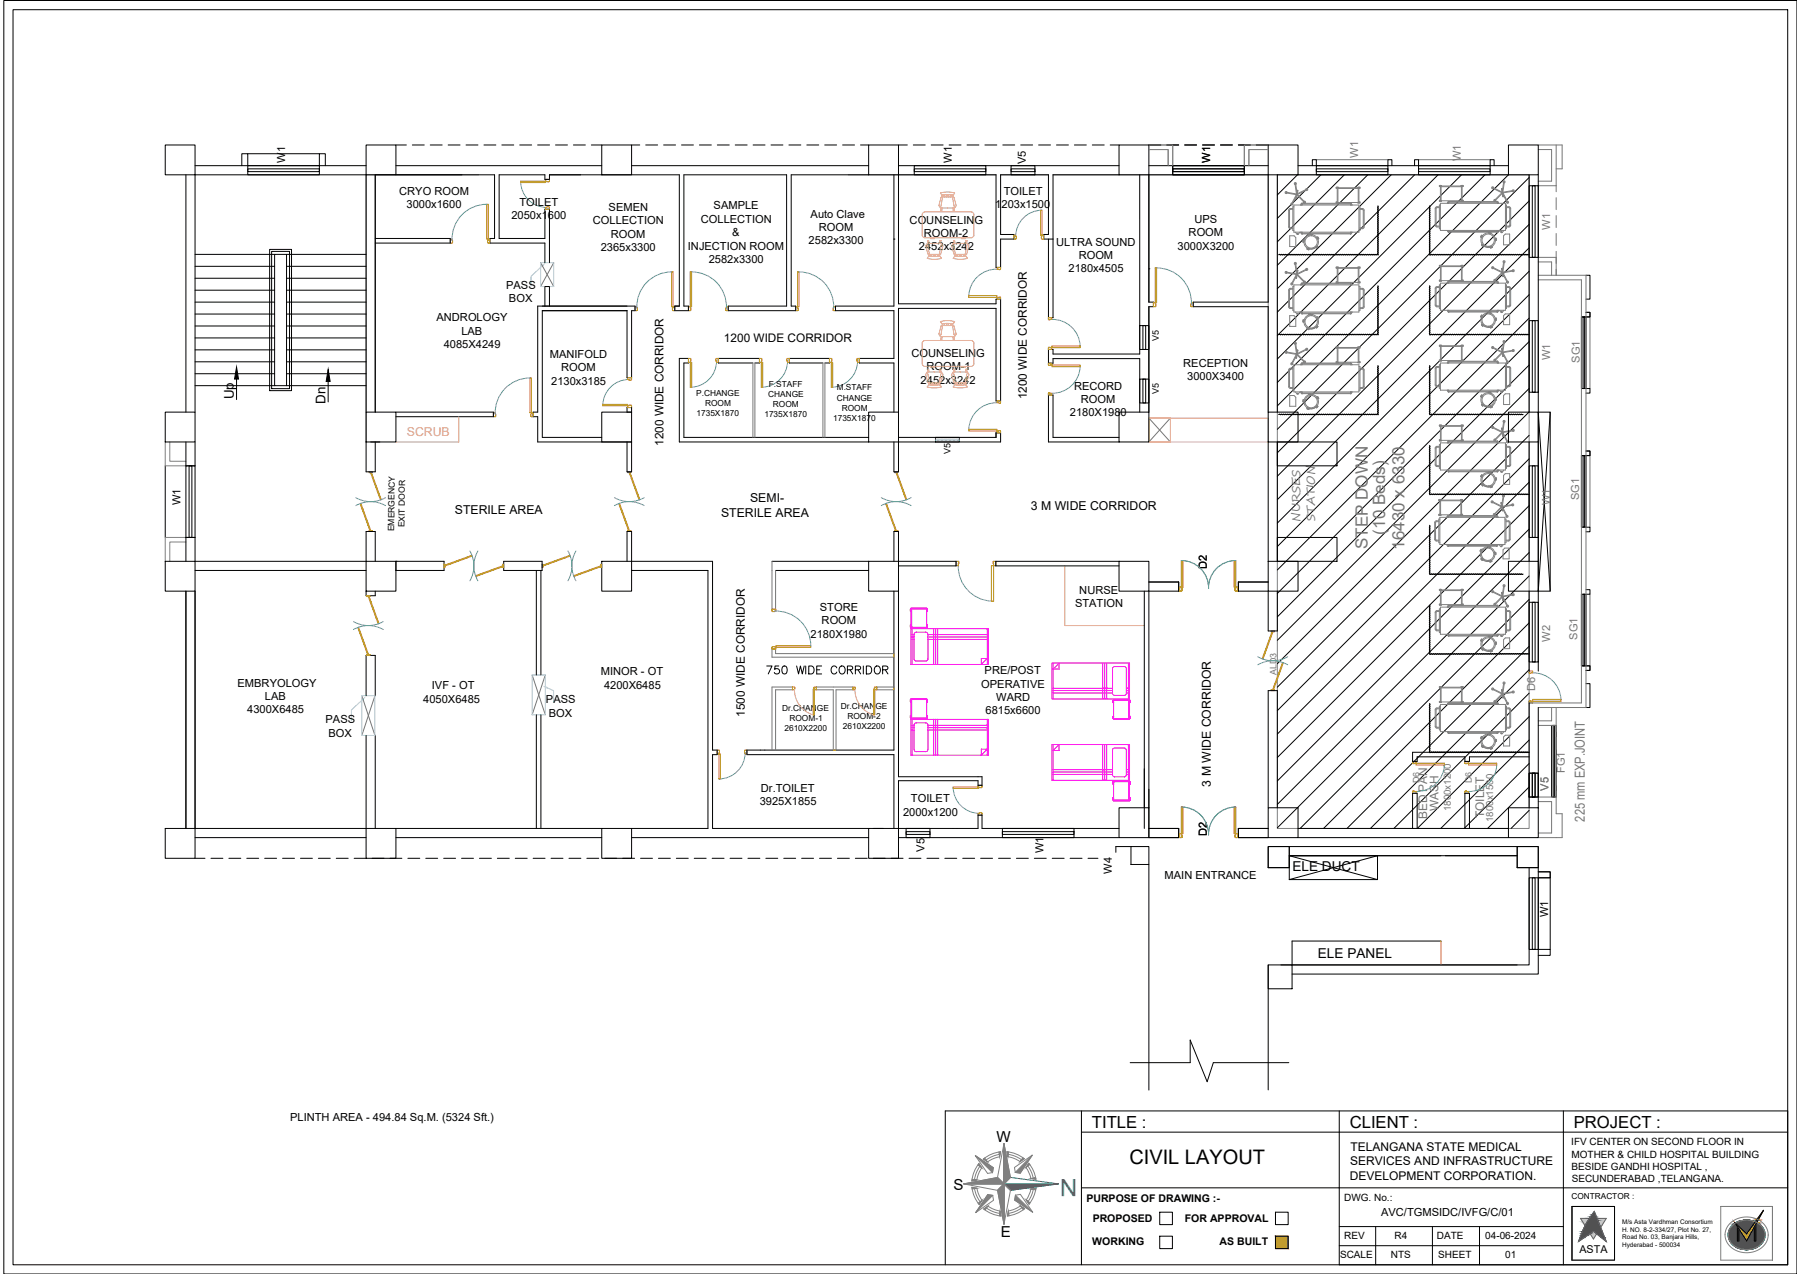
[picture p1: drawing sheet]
<svg xmlns="http://www.w3.org/2000/svg" width="594mm" height="420mm" viewBox="0 0 594 420" stroke-linecap="round" stroke-linejoin="round" font-family="sans-serif">
<defs><g id="words">
<text font-size="7.9" fill="#00f" x="355.3" y="388.8" transform="rotate(-180 355.3 388.8)">N</text>
<text font-size="6.6" x="372.5" y="383.8">CIVIL LAYOUT</text>
<text font-size="6.2" x="251.5" y="223.7">750 WIDE CORRIDOR</text>
<g font-size="5.6" fill="#767676">
<text x="456.9" y="176.3" transform="rotate(-90 456.9 176.3)">(10 Beds)</text>
<text x="451.2" y="181.1" transform="rotate(-90 451.2 181.1)">STEP DOWN</text>
<text x="463.3" y="181.3" transform="rotate(-90 463.3 181.3)">16430 x 6330</text>
</g>
<g font-size="5.5">
<text x="360.2" y="371.9">TITLE :</text>
<text x="445.2" y="371.9">CLIENT :</text>
<text x="519.1" y="371.9">PROJECT :</text>
</g>
<g font-size="5">
<text x="328.7" y="376.6">W</text>
<text x="314.5" y="392.3">S</text>
<text x="330.1" y="408">E</text>
</g>
<text font-size="4.6" fill="#767676" x="522.7" y="271" transform="rotate(-90 522.7 271)">225 mm EXP.JOINT</text>
<g font-size="4.5">
<text x="426.3" y="287.2">ELE DUCT</text>
<text x="434.7" y="316">ELE PANEL</text>
</g>
<g font-size="4.4">
<text x="77.1" y="131.7" transform="rotate(-90 77.1 131.7)">Up</text>
<text x="107.4" y="133.2" transform="rotate(-90 107.4 133.2)">Dn</text>
</g>
<text font-size="4" fill="#dda56e" x="134.2" y="143.7">SCRUB</text>
<g font-size="4">
<text x="247.4" y="165.7">SEMI-</text>
<text x="150.1" y="169.4">STERILE AREA</text>
<text x="237.8" y="170.6">STERILE AREA</text>
<text x="340.1" y="168.2">3 M WIDE CORRIDOR</text>
<text x="399.4" y="259.4" transform="rotate(-90 399.4 259.4)">3 M WIDE CORRIDOR</text>
<text x="445.5" y="379.5">TELANGANA STATE MEDICAL</text>
<text x="445.3" y="389.1">DEVELOPMENT CORPORATION.</text>
<text x="445.4" y="384.3">SERVICES AND INFRASTRUCTURE</text>
</g>
<g font-size="3.9">
<text x="238.8" y="112.9">1200 WIDE CORRIDOR</text>
<text x="338.7" y="131.7" transform="rotate(-90 338.7 131.7)">1200 WIDE CORRIDOR</text>
<text x="218.9" y="147.1" transform="rotate(-90 218.9 147.1)">1200 WIDE CORRIDOR</text>
<text x="245.7" y="236.4" transform="rotate(-90 245.7 236.4)">1500 WIDE CORRIDOR</text>
</g>
<g font-size="3.9" fill="#767676">
<text x="474.5" y="267.5" transform="rotate(-90 474.5 267.5)">WASH</text>
<text x="489.5" y="269.8" transform="rotate(-90 489.5 269.8)">TOILET</text>
<text x="470.7" y="270.2" transform="rotate(-90 470.7 270.2)">BED PAN</text>
</g>
<g font-size="3.8" fill="#767676">
<text x="428.8" y="172.1" transform="rotate(-90 428.8 172.1)">NURSES</text>
<text x="433.7" y="171.9" transform="rotate(-90 433.7 171.9)">STATION</text>
</g>
<g font-size="3.7">
<text x="94.1" y="53.6" transform="rotate(-90 94.1 53.6)">W1</text>
<text x="314" y="53.6" transform="rotate(-90 314 53.6)">W1</text>
<text x="399.2" y="53.6" transform="rotate(-90 399.2 53.6)">W1</text>
<text x="338.4" y="54.1" transform="rotate(-90 338.4 54.1)">V5</text>
<text x="131.7" y="64.2">CRYO ROOM</text>
<text x="331.1" y="64.3">TOILET</text>
<text x="134.1" y="68.6">3000x1600</text>
<text x="171.3" y="67.9">TOILET</text>
<text x="200.8" y="69.5">SEMEN</text>
<text x="235.4" y="69.1">SAMPLE</text>
<text x="267.4" y="71.8">Auto Clave</text>
<text x="328.3" y="68.6">1203x1500</text>
<text x="168.7" y="72.2">2050x1600</text>
<text x="195.6" y="73.9">COLLECTION</text>
<text x="231.2" y="73.5">COLLECTION</text>
<text x="241.6" y="77.9">&amp;</text>
<text x="270.1" y="76.2">ROOM</text>
<text x="300.1" y="73.7">COUNSELING</text>
<text x="392.1" y="78">ROOM</text>
<text x="394" y="73.6">UPS</text>
<text x="198.2" y="82.7">2365x3300</text>
<text x="201.5" y="78.4">ROOM</text>
<text x="226.9" y="82.3">INJECTION ROOM</text>
<text x="266.7" y="80.6">2582x3300</text>
<text x="303.1" y="82.5">2452x3242</text>
<text x="304.8" y="78.1">ROOM-2</text>
<text x="348.3" y="81">ULTRA SOUND</text>
<text x="388.4" y="82.4">3000X3200</text>
<text x="233.8" y="86.7">2582x3300</text>
<text x="352.5" y="89.8">2180x4505</text>
<text x="355.8" y="85.4">ROOM</text>
<text x="166.9" y="95.3">PASS</text>
<text x="167.9" y="99.7">BOX</text>
<text x="144" y="106">ANDROLOGY</text>
<text x="152.2" y="110.4">LAB</text>
<text x="146.4" y="114.8">4085X4249</text>
<text x="181.4" y="118.1">MANIFOLD</text>
<text x="300.6" y="117.7">COUNSELING</text>
<text x="185.2" y="122.5">ROOM</text>
<text x="305.6" y="122.2">ROOM-1</text>
<text x="390.3" y="121">RECEPTION</text>
<text x="391.6" y="125.4">3000X3400</text>
<text x="181.8" y="126.9">2130x3185</text>
<text x="303.7" y="126.6">2452x3242</text>
<text x="354.3" y="128.5">RECORD</text>
<text x="352.9" y="137.3">2180X1980</text>
<text x="356.6" y="132.9">ROOM</text>
<text x="59.5" y="166.7" transform="rotate(-90 59.5 166.7)">W1</text>
<text x="398.1" y="187.5" transform="rotate(-90 398.1 187.5)">D2</text>
<text x="356" y="195.7">NURSE</text>
<text x="270.4" y="201.5">STORE</text>
<text x="354.6" y="200.2">STATION</text>
<text x="271" y="205.9">ROOM</text>
<text x="267.4" y="210.3">2180X1980</text>
<text x="78.4" y="226.5">EMBRYOLOGY</text>
<text x="142.5" y="227.4">IVF - OT</text>
<text x="198.2" y="222.7">MINOR - OT</text>
<text x="199.2" y="227.1">4200X6485</text>
<text x="323.7" y="226.8">OPERATIVE</text>
<text x="324.8" y="222.4">PRE/POST</text>
<text x="87.4" y="230.9">LAB</text>
<text x="139.6" y="231.7">4050X6485</text>
<text x="180.1" y="231.9">PASS</text>
<text x="328.6" y="231.2">WARD</text>
<text x="81.5" y="235.3">4300X6485</text>
<text x="107.4" y="238.5">PASS</text>
<text x="181" y="236.3">BOX</text>
<text x="325.1" y="235.6">6815x6600</text>
<text x="108.3" y="242.9">BOX</text>
<text x="251" y="261">Dr.TOILET</text>
<text x="250.6" y="265.4">3925X1855</text>
<text x="297.9" y="269">2000x1200</text>
<text x="300.5" y="264.6">TOILET</text>
<text x="398.1" y="275.6" transform="rotate(-90 398.1 275.6)">D2</text>
<text x="304.9" y="280.9" transform="rotate(-90 304.9 280.9)">V5</text>
<text x="344.2" y="281.4" transform="rotate(-90 344.2 281.4)">W1</text>
<text x="366.7" y="288.2" transform="rotate(-90 366.7 288.2)">W4</text>
<text x="384.2" y="290">MAIN ENTRANCE</text>
<text x="510.6" y="302.4" transform="rotate(-90 510.6 302.4)">W1</text>
<text x="95.7" y="369.7">PLINTH AREA - 494.84 Sq.M. (5324 Sft.)</text>
<text x="455.6" y="400.9">AVC/TGMSIDC/IVFG/C/01</text>
</g>
<g font-size="3.7" fill="#767676">
<text x="448" y="52.1" transform="rotate(-90 448 52.1)">W1</text>
<text x="481.9" y="53.2" transform="rotate(-90 481.9 53.2)">W1</text>
<text x="511.3" y="75.7" transform="rotate(-90 511.3 75.7)">W1</text>
<text x="511.3" y="118.8" transform="rotate(-90 511.3 118.8)">W1</text>
<text x="521.1" y="119.6" transform="rotate(-90 521.1 119.6)">SG1</text>
<text x="511.3" y="166.7" transform="rotate(-90 511.3 166.7)">W1</text>
<text x="520.9" y="165" transform="rotate(-90 520.9 165)">SG1</text>
<text x="511.3" y="211.7" transform="rotate(-90 511.3 211.7)">W2</text>
<text x="520.4" y="210.9" transform="rotate(-90 520.4 210.9)">SG1</text>
<text x="506.4" y="228" transform="rotate(-90 506.4 228)">D6</text>
<text x="516.2" y="255" transform="rotate(-90 516.2 255)">FG1</text>
<text x="510.8" y="260.8" transform="rotate(-90 510.8 260.8)">V5</text>
</g>
<text font-size="3.6" x="521" y="413.1">ASTA</text>
<g font-size="3.5">
<text x="358.4" y="396.3">PURPOSE OF DRAWING :-</text>
<text x="360.4" y="403">PROPOSED</text>
<text x="390.8" y="403">FOR APPROVAL</text>
<text x="360.3" y="410.7">WORKING</text>
<text x="402.3" y="410.7">AS BUILT</text>
</g>
<g font-size="3.3">
<text x="518.3" y="377.8">IFV CENTER ON SECOND FLOOR IN</text>
<text x="518.4" y="381.8">MOTHER &amp; CHILD HOSPITAL BUILDING</text>
<text x="518.4" y="385.7">BESIDE GANDHI HOSPITAL ,</text>
<text x="518.5" y="389.7">SECUNDERABAD ,TELANGANA.</text>
<text x="443.4" y="396.1">DWG. No.:</text>
<text x="443.4" y="408.5">REV</text>
<text x="460" y="408.5">R4</text>
<text x="474" y="408.5">DATE</text>
<text x="489.9" y="408.5">04-06-2024</text>
<text x="442" y="414.8">SCALE</text>
<text x="458.8" y="414.8">NTS</text>
<text x="474.4" y="414.8">SHEET</text>
<text x="496.5" y="414.8">01</text>
</g>
<g font-size="3.2" fill="#767676">
<text x="478.6" y="267.5" transform="rotate(-90 478.6 267.5)">1800x1200</text>
<text x="492.6" y="271.1" transform="rotate(-90 492.6 271.1)">1800x1500</text>
</g>
<g font-size="3">
<text x="382.2" y="112.5" transform="rotate(-90 382.2 112.5)">V5</text>
<text x="382.2" y="130" transform="rotate(-90 382.2 130)">V5</text>
<text x="313.5" y="149.6" transform="rotate(-90 313.5 149.6)">V5</text>
</g>
<g font-size="3" fill="#767676">
<text x="421.1" y="222.6" transform="rotate(-90 421.1 222.6)">ALD3</text>
<text x="468.3" y="258.3" transform="rotate(-90 468.3 258.3)">D6</text>
<text x="485.5" y="258.3" transform="rotate(-90 485.5 258.3)">D6</text>
</g>
<g font-size="2.8">
<text x="133.5" y="173.9" transform="rotate(-89 133.5 173.9)">EXIT DOOR</text>
<text x="130" y="175.2" transform="rotate(-89 130 175.2)">EMERGENCY</text>
</g>
<g font-size="2.7">
<text x="229.6" y="130.4">P.CHANGE</text>
<text x="253.4" y="130.9">CHANGE</text>
<text x="253.6" y="127.6">F.STAFF</text>
<text x="276" y="128.8">M.STAFF</text>
<text x="229.7" y="137">1735X1870</text>
<text x="232.6" y="133.8">ROOM</text>
<text x="252.1" y="137.5">1735X1870</text>
<text x="255" y="134.2">ROOM</text>
<text x="276" y="132.1">CHANGE</text>
<text x="277.6" y="135.4">ROOM</text>
<text x="274.8" y="138.7">1735X1870</text>
<text x="277.3" y="233.9">Dr.CHANGE</text>
<text x="258" y="234.4">Dr.CHANGE</text>
<text x="260.4" y="237.8">ROOM-1</text>
<text x="279.5" y="237.2">ROOM-2</text>
<text x="258.7" y="241">2610X2200</text>
<text x="278" y="240.5">2610X2200</text>
<text x="518.4" y="395.5">CONTRACTOR :</text>
</g>
<g font-size="2.1">
<text x="535.1" y="406.2">H. NO. 8-2-334/27, Plot No. 27,</text>
<text x="535.1" y="403.7">M/s Asta Vardhman Consortium</text>
<text x="535.1" y="411.3">Hyderabad - 500034</text>
<text x="535.1" y="408.7">Road No. 03, Banjara Hills,</text>
</g>
</g></defs>
<!-- layer: WALL -->
<g fill="none" stroke="#000" stroke-width=".33">
<path d="M61.3 57.7v78.2M64.3 54.6h56.5M130.6 54.6h67.9M208.3 54.6h78.2M286.5 57.7h-25.5v43.2h1.5v1.6h-22.3v-1.6h19.3v-43.2h-33.9v43.2h1.5v1.6h-4.5v-1.6h1.5v-43.2h-42.9v1.5h-1.5v-1.5h-15.1v20.9h15.1v-9.6h1.5v17.6M294.9 57.7v43.2h-19.3v1.6h19.3v15.7h-11.4v1.5h11.4v16.2M296.4 54.6h72.7M369.1 57.7h-21.7v47.1h-1.6v-26M375.9 57.7v59.1h-28.5v-1.5h-1.6v4.5h1.6v-1.5h28.5l.1 17.6M379 54.6h39.3M421.3 57.7v78.2M123.8 78.6h24.7v1.6h-24.7"/>
<path d="M294.9 78.8h.1M347.4 78.8h-3.1v-1.5h1.5v-19.6h-15.7v19.6h4.3v1.5h-4.3v9.4h-1.6v-30.5h-32.1v42.5h32.1v-1.5h1.6v33.5h-1.6v-30.5h-32.1v34.2M179.7 86.6v-6.4h-18.1v-1.6h1.5v-20.9h-39.3v78.2M379 88.7h.1M179.7 100.9v-6.4h1.5v6.4M248.4 119.7h-11.5v-1.5h13.6v1.5h-1.5M271.4 119.7h-11v-1.5h13.2v1.5h-1.5M64.3 135.9v-78.2h56.5v78.2M130.6 137.4h32.1M130.6 135.9h32.1v1.5M175.9 137.4h1.5v8.4h30.9v9.8h-1.5v-9.8M175.9 137.4v-1.5h1.5v-35h32.1v1.6h-1.2v22.1h-1.5v-22.1h-27.9v41.8h19.6"/>
<path d="M206.8 134.4h1.5v1.5h-1.5zM379 135.9v-34.7h1.5v-1.6h-1.5v-41.9h39.3v41.9h-24.7v1.6h24.7v34.7M54.5 153.6v23.6M61.3 145.8v7.8M64.3 145.8v7.8M120.8 145.8v9.8h3v-9.8M122.3 145.8h3M286.5 144.3h-60.9v-24.6h1.5v-1.5h-3v27.6h62.4M296.4 144.3h32.1v-1.6h1.6v3.1h-33.7v9.8h-1.5v-9.8M369.1 144.3h-21.7v-14h-1.6v15.5h23.3M418.3 145.8v39.3M421.3 145.8v39.3"/>
<path d="M61.3 177.2v7.9M64.3 177.2v7.9h56.5v-9.8h3v9.8M61.3 195v78.2M64.3 195v78.2h56.5v-30.6M64.3 188.1h56.5M120.8 195v1.5h3v-1.5M130.6 188.1h.1M130.6 185.1h.1M130.6 185.1v3M130.6 185.1h15.9v3h-15.9M166.2 185.1h12.6v3h-12.6zM176.9 188.1v34.5"/>
<path d="M178.4 188.1v34.5M206.8 185.1v-9.8h1.5v9.8h26.7v62.3h1.5v1.5h-1.5v24.3h51.5M208.3 188.1h.1M208.3 188.1h25.2v85.1h-25.2M254.7 185.1h31.8M255.8 188.1h30.7M294.9 185.1v-9.8h1.5v9.8h19v1.5h-19M294.9 195v52.4h-48.5v1.5h48.5v24.3M296.4 195v61.2h27.5v2.8h-1.3v-1.5h-26.2v15.7h26.2v-4.4h1.3v4.4h45.2M369.1 185.1h-40.6v1.5h40.6M377.5 195v78.2M379 191.9h9.8v3.1h-9.8v81.2h9.8v-3h-9.8"/>
<path d="M418.3 191.9h-9.8v3.1h9.8v13.1h3v-13.1M120.8 229.4v-13.3h3v13.3M176.9 235.7v37.5M178.4 235.7v37.5M123.8 242.6v30.6M64.3 276.2h56.5M130.6 273.2h67.9M130.6 276.2h67.9M208.3 276.2h78.2M288 273.2h3.4M296.4 276.2h72.7M418.3 266.4v-38.6h3v38.6"/>
<path d="M418.3 273.2h-9.8v3h9.8M379 285.1v74.4M425.3 282.2h75.2M504.4 286.1v32.1h-78.2v-7.8h49.1M507.4 286.1v35.1h-81.2M418.3 318.2v41.3M372.8 350.5h19.8v-7.5l5.6 13.7 2-6.2h24.9"/>
</g>
<g fill="none" stroke="#808080" stroke-width=".33">
<path d="M157.9 57.7h-37.1v88.1M279.8 57.7h48.7M330.1 57.7h15.7M347.4 57.7h70.9v78.2M379 49.3h6.3v5.3M379 47.8h7.8v6.8M418.3 49.3h-6.3v5.3M418.3 47.8h-7.8v6.8M421.3 57.7h83.1v215.5h-83.1zM54.5 145.8v7.8h6.8M56 145.8v6.3h5.3M61.3 178.8h-5.3v6.3"/>
<path d="M61.3 177.2h-6.8v7.9"/>
</g>
<!-- layer: D.F -->
<g fill="none" stroke="#000" stroke-width=".33">
<path d="M428 57.7l-6.7 6.6M428.2 57.7h69.4M428.2 54.6h69.4M432.9 54.6v-1.9h1.3v1.9M434.2 55.7h23.6v.9h-23.6zM434.2 54.6h23.6v3.1h-23.6zM435.7 57.7l-14.4 14.3M443.4 57.7l-22.1 22.1M451.2 57.7l-29.9 29.8M457.8 54.6v-1.9h1.3v1.9M458.9 57.7l-37.6 37.5M466.6 54.6v-1.9h1.3v1.9"/>
<path d="M466.6 57.7l-45.3 45.2M467.9 55.7h23.6v.9h-23.6zM467.9 54.6h23.6v3.1h-23.6zM474.4 57.7l-53.1 53M482.1 57.7l-60.8 60.7M489.8 57.7l-68.5 68.4M491.5 54.6v-1.9h1.3v1.9M497.6 57.7l-76.3 76.2M497.6 47.8h9.8v9.9h-9.8zM504.4 58.5l-83.1 83.1M504.4 57.7v78.2M507.4 57.7v78.2l3.9 59.1"/>
<path d="M454.5 67.9v16.2M471.6 67.9v16.2M504.4 61.3h3v23.6h-3zM504.4 66.3l-83.1 83M504.4 74l-83.1 83.1M505.4 61.3h1v23.6h-1zM421.7 84h32.7M454.5 94.2v16.3M471.6 94.2v16.3M471.8 84h32.6M504.4 81.7l-83.1 83.1M504.4 89.5l-83.1 83"/>
<path d="M504.4 97.2l-83.1 83M523.2 90.8h1.3v7.9h-1.3M421.7 110.3h32.7M471.8 110.3h32.6M504.4 105.7h3v23.7h-3zM504.4 104.9l-83.1 83.1M504.4 112.7l-83.1 83M505.4 105.7h1v23.7h-1zM521.6 104.5h1.6v23.6h-1.6zM522.2 104.5h.4v23.6h-.4zM523.2 103h1.3v1.5h-2.9M421.7 136.7h32.7"/>
<path d="M454.5 120.5v16.3M471.6 120.5v16.3M471.7 136.7h30.7M497.6 135.9h9.8v9.9h-9.8zM504.4 120.4l-83.1 83M504.4 128.1l-83.1 83.1M504.4 135.8l-83.1 83.1M507.4 135.9h3.9v59.1h-3.9zM511.3 135.9l-3.9 59.1M523.2 128.1h1.3v1.5h-1.3M421.3 145.8h19.7v7.8h-19.7zM471.6 146.9v16.3"/>
<path d="M504.4 153.6h3v23.6h-3zM504.4 143.6l-83.1 83M504.4 151.3l-83.1 83.1M504.4 159l-83.1 83.1M504.4 145.8v39.3M505.4 153.6h1v23.6h-1zM507.4 145.8v39.3M521.6 150.3h1.6v23.6h-1.6zM522.2 150.3h.4v23.6h-.4zM523.2 148.7h1.3v1.6h-2.9M421.3 177.2h19.7v7.9h-19.7zM471.6 173.2v16.3"/>
<path d="M471.8 163h32.6M504.4 166.8l-83.1 83M504.4 174.5l-83.1 83.1M523.2 173.9h1.3v1.5h-1.3M418.3 185.1h9.9v9.9h-9.9zM471.6 199.6v16.2M471.7 189.4h30.7M497.6 185.1h9.8v9.9h-9.8zM504.4 198.6h3v19.7h-3zM504.4 182.2l-83.1 83.1M504.4 190l-83.1 83M504.4 197.7l-75.5 75.5"/>
<path d="M504.4 195v26.3M505.4 198.6h1v19.7h-1zM507.4 195v26.3M521.6 196h1.6v23.6h-1.6zM522.2 196h.4v23.6h-.4zM523.2 194.5h1.3v1.5h-1.3M504.4 215.6l-32.6 .1M504.4 205.4l-67.8 67.8M504.4 213.1l-60.1 60.1M521.6 219.6h2.9v1.5h-1.3M471.6 232v16.2M504.4 220.9l-52.3 52.3"/>
<path d="M504.4 228.6l-44.6 44.6M504.4 236.3l-36.9 36.9v-11.6h-1.5v11.6M504.4 231.8v34.6M507.4 233.3v33.1M511.8 239.2h1.5v23.7h-1.5zM512.3 239.2h.5v23.7h-.5zM523.2 225.5h1.3v7.8h-1.3M471.8 248.1h32.6h-38.4v3h1.5v-1.5h15.7v1.5h1.5v-1.5h19.7M504.4 255h3v7.9h-3zM504.4 244.1l-29.2 29.1M504.4 251.8l-21.4 21.4M504.4 259.5l-13.7 13.7"/>
<path d="M505.4 255h1v7.9h-1zM418.3 279.2h7v6.9h-7zM418.3 266.4h9.9v9.8h-9.9zM425.3 279.2h75.2M428.2 276.2h69.4M428.2 273.2h69.4M483.2 273.2v-11.6h1.5v11.6M497.6 266.4h9.8v9.8h-9.8zM500.5 279.2h6.9v6.9h-6.9zM504.4 267.3l-6 5.9M425.3 282.2h29.1v7.9h-29.1zM454.4 282.2l-29.1 7.9"/>
<path d="M475.3 282.2h-50l29.1 7.9M476.8 282.2h23.7M507.4 287.5h3.9v2h-3.9M422.5 318.2h78"/>
</g>
<!-- layer: DOOR -->
<g fill="none" stroke="#b88a00" stroke-width=".33">
<path d="M171.7 59.8h8.2v.4h-8.2zM179.9 59.2h1.3v.6l-.8 .1v-.1h-.5zM181 59.9h.1M149.3 80l-.2 .1M149.3 80h.1M149.3 80l-.2-1.1h-.6v1.3h.6M160.6 67.4h.4v11.5h-.4zM161 78.9h.6v1.3l-.8-.2zM179.9 68.4l1.1-.2 .2 .8h-1.3zM335 78.8h.1M335.2 78.6h.1M335.2 78.6l-.2 .2"/>
<path d="M335.2 78.6l-.2-1.1h-.6v1.3h.6M343.2 69.3h.5v8.2h-.5zM343.7 77.5h.6v1.3l-.8-.2zM343.7 78.8h.1M149.1 80.1v.1M161 80.1v.1M221.5 89.7h.5v11.5h-.5zM227.7 89.7h.4v11.5h-.4zM263.1 89.7h.4v11.5h-.4zM319.6 97.5h9.3v.6h-9.3zM328.9 88.2h1.2v.6h-1.2zM328.9 98.1l1-.2 .2 .8h-1.2z"/>
<path d="M380.5 99.8h.6v.5h.2l-.2 .9h-.6zM381.1 88.4h.4v11.4h-.4zM393 99.8h.6v1.4l-.8-.3zM209.5 101.2h.6l.1 1.2-.7 .1zM210.1 102.4v.1M221.8 102.3l.2-1.1h.6v1.3h-.6M221.8 102.3h.1M221.8 102.3l.2 .1M222 102.4v.1M227.1 118.2l.7 .1-.1 1.2h-.6zM227.7 102.4v.1M227.7 119.5h.5v8.2h-.5z"/>
<path d="M227.8 102.3l-.1 .1M227.8 102.3h.1M227.9 118.4h.1M227.9 102.3l-.2-1.1h-.6v1.3h.6M236.2 118.4h.1M236.2 118.3l.7-.1v1.3h-.6zM239.6 101.2h.6v1.3l-.8-.2zM239.6 102.4v.1M250.5 118.2l.7 .1-.1 1.2h-.6zM251.1 119.5h.5v8.2h-.5zM251.3 118.4h.1M259.6 118.4h.1"/>
<path d="M259.7 118.3l.7-.1v1.3h-.6zM263.1 102.4v.1M263.2 102.3l-.1 .1M263.2 102.3h.1M263.3 102.3l-.2-1.1h-.6v1.3h.6M273.6 118.2l.7 .1-.1 1.2h-.6zM274.2 119.5h.5v8.2h-.5zM274.4 118.4h.1M275 101.2h.6v1.3l-.8-.2zM275 102.4v.1M282.7 118.4h.1M282.7 118.3l.8-.1v1.3h-.6z"/>
<path d="M345.8 104.8h1.2v.5l-1 .2zM345.9 114.6l1.1 .1v.6h-1.2zM347 114.1h9.3v.6h-9.3zM381.2 100.9h.1M162.7 136.1h.6v.5h.2l-.2 .8h-.6zM163.5 137.2h.1M174.8 124.6h.5v11.5h-.5zM175.1 137.2h.1M175.1 137.2l.8 .2v-1.3h-.6l-.2 1.1M198.8 133.4h8.2v.4h-8.2zM207 133.8l1.1-.2 .2 .8h-1.3zM208.1 125.3v.1"/>
<path d="M208.3 125.2l-.2 .1M208.3 125.2h.1M208.3 133.8h.1M208.3 125.2v-.6h-1.3v.6l1.1 .2M328.9 132.2h1.2v.6h-1.2zM345.8 120.4h1.2v-.6h-1.2v.6M345.9 129.6l1.1 .1v.6h-1.2zM347 120.4h9.3v.5h-9.3zM121.7 155.6h1.1v.3h-1.1zM123 157.7l2 5.4M123.1 157.6l-.2 .1M207 155.6h1.1v.3h-1.1z"/>
<path d="M208.3 157.7l2 5.3M208.5 157.6l-.3 .1M295.1 155.6h1.1v.3h-1.1zM296.4 157.7l1.9 5.3M296.5 157.6l-.3 .1M319.6 141.6h9.3v.6h-9.3zM328.9 142.2l1-.2 .2 .7h-1.2zM119 166l3.3 9-.3 .1-3.2-9M119.6 167.8l1.9 5.4M119.7 167.8l-.3 .1M121.7 173.2l-.3 .1M121.7 175h1.1v.3h-1.1z"/>
<path d="M125.1 163l-.2 .1M125.8 164.8l-3.3-9-.3 .1 3.3 9M204.3 166l3.3 9-.2 .1-3.3-9M204.9 167.8l1.9 5.4M205 167.8l-.3 .1M207 173.2l-.3 .1M207 175h1.1v.3h-1.1zM210.4 163l-.2 .1M211.1 164.8l-3.3-9-.3 .1 3.3 9M292.4 166l3.3 9-.3 .1-3.3-9M292.9 167.8l2 5.4M293 167.8l-.2 .1"/>
<path d="M295 173.2l-.3 .1M295.1 175h1.1v.3h-1.1zM298.5 163l-.3 .1M299.1 164.8l-3.3-9-.2 .1 3.3 9M121 196.5h1.1v.2h-1.1zM122.3 198.5l1.9 5.4M122.4 198.5l-.3 .1M146.5 186.1h.2v1.1h-.2zM148.5 185.7l.1 .3M153.9 183.8l.1 .2M153.9 183.9l-5.4 2M155.7 183.1l-9 3.3 .1 .3 9-3.3"/>
<path d="M156.9 189.9l9-3.3v.2l-8.9 3.3M158.7 189.2l.1 .3M164.1 187.2v.3M164.1 187.4l-5.4 1.9M165.9 186.1h.3v1.1h-.3zM178.8 186.1h.3v1.1h-.3zM180.8 185.7l.1 .3M186.2 183.8l.1 .2M186.3 183.9l-5.4 2M188 183.1l-9 3.3 .1 .3 9-3.3M189.2 189.9l9-3.3 .1 .2-9 3.3M191 189.2l.1 .3"/>
<path d="M196.4 187.2l.1 .3M196.4 187.4l-5.3 1.9M198.2 186.1h.3v1.1h-.3zM316.1 185.1h-.7v1.5h.7l.2-1.3M316.1 185.1v.1M316.1 185.2l.2 .1M316.3 185.3h.1M327.6 185.2l.2 13h-.8v-11.6h1.5v-1.5zM327.8 185.1v.1M389.7 184.9h.4v8.7h-.4zM389.7 194.9v.1M389.9 194.8l-.2 .1"/>
<path d="M389.9 194.8h.1M389.9 194.8l-.2-1.2h-.6v1.4h.6M407.1 184.9h.5v8.7h-.5zM407.6 193.6h.6v1.4l-.8-.2zM407.6 194.9v.1M118.3 206.9l3.2 8.9-.2 .1-3.3-9M118.8 208.7l2 5.4M118.9 208.7h-.2M120.9 214l-.3 .1M121 215.9h1.1v.2h-1.1zM124.4 203.9l-.3 .1M125 205.7l-3.3-9-.2 .1 3.3 9"/>
<path d="M254.7 201.5v-.6h1.3v.6l-1.2 .2M254.7 201.5h.1M254.7 213.5h.1M254.7 201.5l.1 .2M254.8 213.3l1.2 .2v.5h-1.3v-.5M254.8 201.7h.1M254.8 213.3h.1M254.8 213.3l-.1 .2M256 213h11.4v.5h-11.4zM416.3 217.3l3.3-9 .3 .1-3.3 9M417 215.5l.3 .1M419 210.1l.2 .1"/>
<path d="M419.1 210.1l-2 5.4M419.3 208.1h1.1v.3h-1.1zM423.1 218.5l-3.3 9 .3 .1 3.2-9M261.4 226.6h.8l-.1 .9h-.7zM268.3 227.2h.3v8.6h-.4zM268.5 226.6h.8v.9h-.7zM281.4 226.6h.7l-.1 .9h-.6zM288.2 227.2h.4v8.6h-.4zM288.5 226.6h.7v.9h-.6zM419.3 227.5h1.1v.3h-1.1zM420.5 225.7l.2 .1M422.4 220.3l.3 .1"/>
<path d="M422.5 220.3l-1.9 5.4M504.4 221.3h1.2v.6l-1 .2zM504.5 231.2l-.1 .6h1.2v-1.1h9.3v.5zM504.6 222v.1M237.1 247.4h-.6v1.3h.6l.2-1.1M237.1 248.7h.5v8.2h-.5zM237.1 247.4h.1M237.1 247.4l.2 .2M237.3 247.6h.1M245.7 247.5l.7-.1v1.3h-.6zM245.8 247.4h.1M314.4 259.6h8.2v.4h-8.2z"/>
<path d="M323.7 259.7v.1M323.9 259.6l-.2 .1M323.9 259.6h.1M323.9 259.6v-.6h-1.3v.6l1.1 .2M466 251.1l.1 .8 10.4-.2v.6h-9.4v-1.2zM466.1 251.8v.1M483.2 251.7v-.6h1.2v1.2h9.3v-.6l-10.3 .2M483.2 251.7h.1M483.2 251.7l.2 .1M483.4 251.8v.1M322.6 268.2l1.1-.2 .2 .8h-1.3zM323.9 268.2h.1"/>
<path d="M389.1 274.9h.6v.5h.2l-.2 .8h-.6zM389.7 266.1h.4v8.8h-.4zM389.9 276h.1M407.1 266.1h.5v8.8h-.5zM407.6 274.9h.6v1.3l-.8-.2zM466 260.9l1.1 .1v.6h-1.1zM483.2 261h.1M483.3 260.9l1.1 .1v.6h-1.2z"/>
</g>
<g fill="none" stroke="#5ca1b8" stroke-width=".33">
<path d="M171.7 59.8a8.7 8.7 0 0 0 8.7 8.6M160.6 67.4a11.5 11.5 0 0 0-11.5 11.9M343.7 69.3a8.7 8.7 0 0 0-8.7 8.7M221.5 89.7a11.5 11.5 0 0 0-11.4 11.9M228.1 89.7a11.5 11.5 0 0 1 11.5 11.9M263.5 89.7a11.5 11.5 0 0 1 11.5 11.9M328.9 88.8a9.2 9.2 0 0 0-9.3 8.7M381.5 88.4a11.5 11.5 0 0 1 11.5 11.9M236.4 119.1a8.7 8.7 0 0 1-8.7 8.6M259.8 119.1a8.7 8.7 0 0 1-8.7 8.6M282.9 119.1a8.7 8.7 0 0 1-8.7 8.6M347 105.3a9.2 9.2 0 0 1 9.3 8.8"/>
<path d="M174.8 124.6a11.5 11.5 0 0 0-11.5 12M207.5 125.2a8.7 8.7 0 0 0-8.7 8.6M328.9 132.8a9.2 9.2 0 0 0-9.3 8.8M356.3 120.9a9.2 9.2 0 0 1-9.3 8.8M117.4 164.1a9.8 9.8 0 0 0 9.8 0M117.4 166.8a9.8 9.8 0 0 1 9.8 0M202.7 164.1a9.8 9.8 0 0 0 9.8 0M202.7 166.8a9.8 9.8 0 0 1 9.8 0M290.7 164.1a9.8 9.8 0 0 0 9.8 0M290.7 166.8a9.8 9.8 0 0 1 9.8 0M155 181.7a9.8 9.8 0 0 1 0 9.8M157.6 181.7a9.8 9.8 0 0 0 0 9.8"/>
<path d="M187.3 181.7a9.8 9.8 0 0 1 0 9.8M190 181.7a9.8 9.8 0 0 0 0 9.8M316.1 186.6a11.5 11.5 0 0 0 10.9 11.6M389.7 184.9a9 9 0 0 1 8.9 9.2 9 9 0 0 1 9-9.2M116.6 205a9.8 9.8 0 0 0 9.8 0M116.6 207.6a9.8 9.8 0 0 1 9.8 0M255.5 201.5a11.5 11.5 0 0 1 11.9 11.5M414.9 219.2a9.8 9.8 0 0 1 9.9 0M414.9 216.6a9.8 9.8 0 0 0 9.9 0M505.6 221.9a9.2 9.2 0 0 1 9.3 8.8M245.8 248.2a8.7 8.7 0 0 1-8.7 8.7M314.4 259.6a8.7 8.7 0 0 0 8.7 8.6"/>
<path d="M476.5 252.3a9.2 9.2 0 0 1-9.4 8.7M493.7 252.3a9.2 9.2 0 0 1-9.3 8.7M389.7 266.1a9 9 0 0 1 8.9 9.3 9 9 0 0 1 9-9.3"/>
</g>
<!-- layer: Staircase -->
<path d="M379 137.9l7.1 7.9M386.1 137.9l-7.1 7.9" fill="none" stroke="#767676" stroke-width=".33"/>
<!-- layer: FUR -->
<path d="M379 137.9h7.1v7.9h-7.1zM379 137.9h39.3v7.9h-39.3z" fill="none" stroke="#ff9f7f" stroke-width=".33"/>
<!-- layer: Bed -->
<g fill="none" stroke="#808080" stroke-width=".33">
<path d="M496.1 60h.1M496.1 60l-.5 2.8M496.1 60l.1 .1M424.2 63.5l3.4 .7-1.5 3.1 1.5-2.5M424.2 63.5h.1M424.6 63.4a.34 .34 0 0 0-.5-.2 .34 .34 0 0 0-.1 .5 .34 .34 0 0 0 .5 0M425.4 77.8h1.5l.5 .5v3h-2zM426.2 67a.34 .34 0 0 0-.4 .4 .34 .34 0 0 0 .5 .2 .34 .34 0 0 0 .1-.5M426.5 69.1l-.8-.1-.3 .3v5.5l.3 .3h.8M426.5 68.8h-1.1l-.3 .5v5.5l.3 .5 1.1 .1M426.8 67.6h21.5v9h-21.5zM426.8 68.2h-.3v7.8h.3"/>
<path d="M427.3 76.6l.7 .7 .8-.7M427.4 60.8a.34 .34 0 0 0 .1-.5 .34 .34 0 0 0-.5 .1 .34 .34 0 0 0 .2 .5M427.5 65.2l.2 .1M427.8 63.4l-.5-2.9 .4 3.5-3.5-.5M427.9 64.4l2.4 2.3M427.9 63h.2M427.9 62.8l.2 .1-.6 2.6zM429 67.6h.1M429 76.6h.1M429.1 67.6l.4-.6v.6M429.1 76.6l.4 .6v-.6M429.5 67.6h.1"/>
<path d="M429.5 76.6h.1M429.5 77.2h.1M429.5 76.9h.1M429.5 67h16v.3h-16zM429.5 76.9v.3M429.5 76.9h16M429.5 77.1h16M429.8 79.8l.3 .1M429.9 79.1l.2 .1M429.9 79.1l-.1 .7M430.1 79.2v.7M430.2 66.4a.34 .34 0 0 1 .5 .2 .34 .34 0 0 1-.4 .4 .34 .34 0 0 1-.3-.5"/>
<path d="M430.3 66.7h.1M430.7 62.5a.34 .34 0 0 1 .4-.3 .34 .34 0 0 1 .2 .5 .34 .34 0 0 1-.5 .1M431 62.5l-3.1 1.4M431 62.5h.1M431 62.5l-3 1.6 2.3 2.6M431.6 77.2l.1 .3M432.3 77.1v.3M432.3 77.1l-.7 .1M432.3 77.4l-.6 .1M434.4 78.3l.4 .6M434.7 78.1l-.3 .2M434.7 78.1l.3 .6"/>
<path d="M435 78.7l-.2 .2M440.8 61.8v.3M440.8 66.6v.3M440.8 61.8h.6M440.8 66.6h.3M440.8 66.9h.6M440.8 62.1h.3zM441.1 61.9h7.2v4.9h-7.2zM441.1 66.6h-.3M441.3 66.8v-4.6h6.7v4.6M441.4 61.8v.1M441.4 66.8v.1"/>
<path d="M445.5 76.9v.3M445.5 77.2h.1M445.5 76.9h.1M445.5 67.6h.1M445.5 76.6h.1M445.6 67.6l-.1-.6 .4 .6M445.6 76.6l-.1 .6 .4-.6M446 67.6h.1M446 76.6h.1M447.9 61.8v.1M447.9 66.8v.1M447.9 61.8h.7"/>
<path d="M447.9 66.9h.7M448.3 68.2h.3v7.8h-.3M448.3 66.6h.3M448.3 62.1h.3zM448.6 69.1l.8-.1 .3 .3v5.6l-.3 .2h-.8M448.6 68.8h1.1l.3 .5v5.6l-.3 .4-1.1 .1M448.6 61.8v.3M448.6 66.6v.3M474.8 68.5h-.8l-.3 .3v5.5l.3 .3h.8M474.8 68.2l-1.1 .1-.3 .5v5.5l.3 .5 1.1 .1M474.8 61.2v.3M474.8 66.1v.3"/>
<path d="M474.8 61.2h.7M474.8 66.1h.3M474.8 66.4h.7M474.8 61.5h.3zM475.1 61.3h7.2v4.9h-7.2zM475.1 67h21.5v9h-21.5zM475.1 67.6h-.3v7.8h.3M475.1 66l-.3 .1M475.4 66.2v-4.6h6.7v4.6M475.5 61.2v.1M475.5 66.2v.2M477.4 67h.1"/>
<path d="M477.4 76h.1M477.4 67l.5-.6-.1 .6M477.4 76l.5 .6-.1-.6M477.9 67h.1M477.9 76h.1M477.9 66.5h15.9v.2h-15.9zM477.9 76.3h15.9v.3h-15.9zM481.9 66.4h.7M481.9 61.2h.7M481.9 61.2v.1M481.9 66.2v.2M482.3 66.1h.3"/>
<path d="M482.3 66l.3 .1M482.3 61.5h.3zM482.6 61.2v.3M482.6 66.1v.3M488.4 78.2l.2 .1M488.7 77.6l.3 .1M488.7 77.6l-.3 .6M489 77.7l-.4 .6M491.1 76.8l.6 .1M491.1 76.5v.3M491.1 76.5l.7 .1M491.8 76.6l-.1 .3"/>
<path d="M492.7 62a.34 .34 0 0 0-.4-.4 .34 .34 0 0 0-.2 .5 .34 .34 0 0 0 .5 .1M493.1 66.1h.1M493.2 65.8a.34 .34 0 0 0-.5 .3 .34 .34 0 0 0 .4 .4 .34 .34 0 0 0 .3-.5M493.2 78.6l.1 .7M493.5 78.6h-.3M493.5 78.6l.1 .7M493.6 79.3h-.3M493.9 67h.1M493.9 76h.1M493.9 67v-.6l.4 .6M493.9 76v.6l.4-.6M494.3 67h.1"/>
<path d="M494.3 76h.1M494.6 76l.8 .8 .7-.8M495.3 62.2l.2 .1 .3 2.6zM495.4 62.2h-.1M495.4 63.3l-3-1.4 3 1.7-2.3 2.5M495.5 62.4h-.2M495.5 63.8l-2.4 2.3M495.8 64.2l1.5 2.5M495.9 64.6l-.2 .1M496 60.3a.34 .34 0 0 1-.1-.6 .34 .34 0 0 1 .5 .1 .34 .34 0 0 1-.2 .5M496 77.8l.5-.6h1.5v3.5h-2zM496.2 60.1l-.5 3.3 3.5-.5"/>
<path d="M496.6 67.6h.3v7.8h-.3M496.9 68.5h.8l.3 .3v5.5l-.3 .3h-.8M496.9 68.2l1.1 .1 .3 .5v5.5l-.3 .5-1.1 .1M497.2 66.4a.34 .34 0 0 1 .4 .4 .34 .34 0 0 1-.5 .2 .34 .34 0 0 1-.1-.5M497.3 66.7h.1M498.8 62.9a.34 .34 0 0 1 .5-.3 .34 .34 0 0 1 .1 .6 .34 .34 0 0 1-.5-.1M499.1 62.9h.1M499.2 62.9l-3.4 .7 1.5 3.1M424.2 89.8l3.4 .7-1.5 3.2 1.5-2.6M424.6 89.8a.34 .34 0 0 0-.5-.3 .34 .34 0 0 0-.1 .6 .34 .34 0 0 0 .5-.1M426.2 93.3a.34 .34 0 0 0-.4 .4 .34 .34 0 0 0 .5 .2 .34 .34 0 0 0 .1-.5M426.5 95.4h-.8l-.3 .3v5.5l.3 .3h.8"/>
<path d="M426.5 95.1l-1.1 .1-.3 .5v5.5l.3 .5 1.1 .1M426.8 94h21.5v8.9h-21.5zM426.8 94.5h-.3v7.8h.3M427.4 87.2a.34 .34 0 0 0 .1-.6 .34 .34 0 0 0-.5 .1 .34 .34 0 0 0 .2 .5M427.5 91.6h.2M427.8 89.7l-.5-2.8 .4 3.4-3.5-.5M427.9 90.7l2.4 2.3M427.9 89.3h.2M427.9 89.1l.2 .1-.6 2.6zM427.9 90.2l3.1-1.4-3 1.7 2.3 2.5M429 93.9v.1M429.1 93.9l.4-.6v.6"/>
<path d="M429.5 93.9v.1M429.5 93.4h16v.2h-16zM430.2 92.7a.34 .34 0 0 1 .5 .3 .34 .34 0 0 1-.4 .4 .34 .34 0 0 1-.3-.5M430.3 93h.1M430.7 88.9a.34 .34 0 0 1 .4-.4 .34 .34 0 0 1 .2 .5 .34 .34 0 0 1-.5 .1M431.1 82.1l.6 .3M431.2 81.8l-.1 .3M431.2 81.8l.6 .3M431.6 81.9l-.1 .1M431.8 82.1l-.1 .3M434.1 81.6l.2 .2M434.3 81.3l-1.3 .7-1.4-.1"/>
<path d="M434.5 81.1l-.4 .5M434.5 81.1l.2 .2M434.7 81.3l-.4 .5M440.8 88.4h.3M440.8 93.3h.6M440.8 88.1h.6M440.8 88.4l.3 .1M441.1 88.3h7.2v4.8h-7.2zM441.1 93h-.3v.3M441.1 92.9l-.3 .1M441.3 93.1v-4.6h6.7v4.6M441.4 88.3l-.6-.2v.3"/>
<path d="M441.4 93.1v.2M445.5 93.9v.1M445.6 93.9l-.1-.6 .4 .6M446 93.9v.1M447.9 88.3l.7-.2v.3M447.9 93.1v.2M447.9 93.3h.7M447.9 88.1h.7M448.3 93h.3v.3M448.3 94.5h.3v7.8h-.3M448.3 88.4h.3M448.3 92.9l.3 .1"/>
<path d="M448.6 95.4h.8l.3 .3v5.5l-.3 .3h-.8M448.6 95.1l1.1 .1 .3 .5v5.5l-.3 .5-1.1 .1M448.6 88.4l-.3 .1M474.8 94.8h-.8l-.3 .3v5.5l.3 .3h.8M474.8 94.5l-1.1 .1-.3 .5v5.5l.3 .5 1.1 .1M474.8 87.5v.3M474.8 92.4v.3M474.8 87.5h.7M474.8 87.8h.3M474.8 92.4h.3M474.8 92.7h.7M474.8 87.8l.3 .1"/>
<path d="M475.1 87.7h7.2v4.9h-7.2zM475.1 93.4h21.5v8.9h-21.5zM475.1 94h-.3v7.8h.3M475.1 92.4h-.3M475.4 92.6v-4.7h6.7v4.7M475.5 87.5v.2M475.5 92.6v.1M477.4 93.4h.1M477.4 93.4l.5-.6-.1 .6M477.9 93.4h.1M477.9 92.8h15.9v.3h-15.9zM481.9 92.7h.7"/>
<path d="M481.9 87.5h.7M481.9 87.5v.2M481.9 92.6v.1M482.3 87.8h.3M482.3 92.4h.3M482.6 87.5v.3M482.6 92.4v.3M482.6 87.8l-.3 .1M488.7 80.7l.4 .6M488.9 80.6l.4 .5M488.9 80.6l-.2 .1M488.9 80.5l.4 .6"/>
<path d="M489.1 80.8a3.1 3.1 0 0 0 2.8 .6M489.3 81.1l-.2 .2M491.6 81.6l.1 .2M492.2 81.3l-.6 .2M492.3 81.5l-.6 .3M492.3 81.5l-.1-.2-.6 .3M492.7 88.3a.34 .34 0 0 0-.4-.4 .34 .34 0 0 0-.2 .5 .34 .34 0 0 0 .5 .1M493.1 92.4v.1M493.2 92.1a.34 .34 0 0 0-.5 .3 .34 .34 0 0 0 .4 .4 .34 .34 0 0 0 .3-.5M493.9 93.4h.1M493.9 93.4v-.6l.4 .6M494.3 93.4h.1"/>
<path d="M495.3 88.6h.2l.4 2.6zM495.4 88.5h-.1M495.4 89.7l-3-1.4 3 1.6-2.3 2.5M495.5 88.7l-.2 .1M495.5 90.1l-2.4 2.4M495.9 91h-.2M496 86.6a.34 .34 0 0 1-.1-.5 .34 .34 0 0 1 .5 0 .34 .34 0 0 1-.2 .5M496.1 86.3h.1M496.1 86.3l-.5 2.8M496.1 86.3l-.4 3.4 3.5-.4-3.4 .7 1.5 3.1-1.5-2.5M496.6 94h.3v7.8h-.3M496.9 94.8h.8l.3 .3v5.5l-.3 .3h-.8"/>
<path d="M496.9 94.5l1.1 .1 .3 .5v5.5l-.3 .5-1.1 .1M497.2 92.7a.34 .34 0 0 1 .4 .4 .34 .34 0 0 1-.5 .3 .34 .34 0 0 1-.1-.6M498.8 89.2a.34 .34 0 0 1 .5-.2 .34 .34 0 0 1 .1 .5 .34 .34 0 0 1-.5-.1M424.2 116.2l3.4 .7-1.5 3.1 1.5-2.5M424.2 116.2h.1M424.6 116.1a.34 .34 0 0 0-.5-.2 .34 .34 0 0 0-.1 .5 .34 .34 0 0 0 .5-.1M425.4 104.1h1.5l.5 .6v2.9h-2zM426.2 119.6a.34 .34 0 0 0-.4 .4 .34 .34 0 0 0 .5 .3 .34 .34 0 0 0 .1-.6M427.3 102.9l.7 .8 .8-.8M427.4 113.5a.34 .34 0 0 0 .1-.5 .34 .34 0 0 0-.5 .1 .34 .34 0 0 0 .2 .5M427.5 117.9h.2M427.8 116.1l-.5-2.9 .4 3.4-3.5-.4"/>
<path d="M427.9 115.6l.2 .1M427.9 115.4l.2 .1-.5 2.6zM429 102.9h.1M429.1 102.9l.4 .6v-.6M429.5 102.9h.1M429.5 119.7h16v.3h-16zM429.5 103.2h16v.3h-16zM429.8 106.2h.3M429.9 105.5h.2M429.9 105.5l-.1 .7M430.1 105.5v.7M430.2 119.1a.34 .34 0 0 1 .5 .2 .34 .34 0 0 1-.4 .4 .34 .34 0 0 1-.3-.5"/>
<path d="M430.7 115.2a.34 .34 0 0 1 .4-.3 .34 .34 0 0 1 .2 .4 .34 .34 0 0 1-.5 .1M431 115.2l-3.1 1.4M431 115.2h.1M431 115.2l-3 1.6 2.3 2.6-2.4-2.4M431.1 108.4l.6 .3M431.2 108.2l-.1 .2M431.2 108.2l.6 .3M431.6 108.2l-.1 .1M431.6 103.5l.1 .3M431.8 108.5l-.1 .2M432.3 103.5v.2M432.3 103.5h-.7"/>
<path d="M432.3 103.4l-.7 .1M432.3 103.7l-.6 .1M434.1 108l.2 .2M434.3 107.7l-1.3 .7-1.4-.2M434.4 104.6l.4 .6M434.5 107.5l-.4 .5M434.5 107.5l.2 .2M434.7 104.5l-.3 .1M434.7 104.5l.3 .6M434.7 107.7l-.4 .5M434.7 107.6l-.4 .6M435 105.1l-.2 .1"/>
<path d="M440.8 114.5h.6M440.8 114.7h.3M440.8 119.3h.3M440.8 119.6h.6M440.8 114.5v.2M440.8 119.3v.3M440.8 114.7l.3 .1M441.1 114.6h7.2v4.9h-7.2zM441.1 119.3h-.3M441.3 119.5v-4.7h6.7v4.7M441.4 114.5v.1M441.4 119.5v.1"/>
<path d="M445.5 102.9h.1M445.6 102.9l-.1 .6 .4-.6M446 102.9h.1M447.9 114.5h.7M447.9 114.5v.1M447.9 119.5v.1M447.9 119.6h.7M448.3 114.7h.3M448.3 119.3h.3M448.6 114.5v.2M448.6 119.3v.3M448.6 114.7l-.3 .1"/>
<path d="M474.8 113.9v.3M474.8 118.8v.2M474.8 113.9h.7M474.8 114.2h.3M474.8 118.8h.3M474.8 119h.7M475.1 114h7.2v4.9h-7.2zM475.1 119.7h21.5v9h-21.5zM475.1 118.7h-.3M475.4 118.9v-4.6h6.7v4.6M475.5 113.9v.1M475.5 118.9v.1"/>
<path d="M477.4 102.3v.1M477.4 119.7h.1M477.4 119.7l.5-.6-.1 .6M477.4 102.4l.4 .6M477.8 102.4v.6M477.9 102.3v.1M477.9 119.7h.1M477.9 102.7h15.9v.2h-15.9zM477.9 119.1h15.9v.3h-15.9zM481.9 119h.7M481.9 113.9h.7M481.9 113.9v.1"/>
<path d="M481.9 118.9v.1M482.3 114.2h.3M482.3 118.8h.3M482.3 118.7h.3M482.6 113.9v.3M482.6 118.8v.2M482.6 114.2h-.3M488.4 104.5l.2 .1M488.7 107.1l.4 .5M488.7 103.9l.3 .2M488.7 103.9l-.3 .6M488.9 106.9l.4 .5"/>
<path d="M488.9 106.9l-.2 .2M489 104.1l-.4 .5M489.1 107.1a3 3 0 0 0 2.8 .7M489.3 107.4l-.2 .2M491.1 103.2l.6 .1M491.1 102.9v.3M491.1 102.9l.7 .1M491.6 107.9l.1 .3M491.8 103l-.1 .3M492.2 107.6l.1 .3M492.2 107.6l-.6 .3M492.3 107.9l-.6 .3"/>
<path d="M492.7 114.7a.34 .34 0 0 0-.4-.4 .34 .34 0 0 0-.2 .5 .34 .34 0 0 0 .5 .1M493.2 118.5a.34 .34 0 0 0-.5 .2 .34 .34 0 0 0 .4 .4 .34 .34 0 0 0 .3-.5M493.2 104.9l.1 .7M493.5 104.9l.1 .7h-.3M493.5 104.9h-.3M493.5 104.9l.1 .7M493.9 102.3v.1M493.9 119.7h.1M493.9 119.7v-.6l.4 .6M493.9 102.4v.6M494.3 102.4l-.4 .6M494.3 102.3v.1"/>
<path d="M494.3 119.7h.1M494.6 102.3l.8 .8 .7-.8M495.3 114.9h.2l.3 2.7zM495.4 114.9h-.1M495.4 116l-3-1.4 3 1.6-2.3 2.6 2.4-2.3M495.5 115.1h-.2M495.8 116.9l1.5 2.5M495.9 117.3l-.2 .1M496 112.9a.34 .34 0 0 1-.1-.5 .34 .34 0 0 1 .5 .1 .34 .34 0 0 1-.2 .5M496 104.1l.5-.6h1.5v3.6h-2zM496.1 112.6h.1M496.1 112.6l-.5 2.9"/>
<path d="M496.1 112.6l-.4 3.5 3.5-.5M497.2 119.1a.34 .34 0 0 1 .4 .4 .34 .34 0 0 1-.5 .2 .34 .34 0 0 1-.1-.5M497.3 119.4h.1M498.8 115.5a.34 .34 0 0 1 .5-.2 .34 .34 0 0 1 .1 .5 .34 .34 0 0 1-.5 0M499.1 115.6h.1M499.2 115.6l-3.4 .7 1.5 3.1M425.4 130.4h1.5l.5 .6v3h-2zM426.5 121.7h-.8l-.3 .3v5.5l.3 .3h.8M426.5 121.4l-1.1 .1-.3 .5v5.5l.3 .5 1.1 .1M426.8 120.3h21.5v8.9h-21.5zM426.8 120.9h-.3v7.8h.3M427.3 129.2l.7 .8 .8-.8"/>
<path d="M429 120.3h.5M429 120.3h.1M429 129.2v.1M429 129.3h.5M429.1 120.3l.4-.6v.6M429.1 129.3l.4 .6v-.6M429.5 120.3h.1M429.5 129.2v.1M429.5 129.8h.1M429.5 129.8v-.2h16v.2M429.5 129.8h16M429.8 132.5h.3"/>
<path d="M429.9 131.8l.2 .1M429.9 131.8l-.1 .7M430.1 131.9v.6M431.1 134.8l.6 .3M431.2 134.5l-.1 .3 .6 .3M431.2 134.5l.6 .3M431.6 134.6l-.1 .1M431.6 129.9l.1 .3M431.8 134.8l-.1 .3M432.3 129.8v.3M432.3 129.8l-.7 .1M432.3 130.1l-.6 .1"/>
<path d="M434.1 134.3l.2 .2M434.3 134l-1.3 .7-1.4-.1M434.4 131l.4 .6M434.5 133.8l-.4 .5M434.5 133.8l.2 .2M434.7 130.8l-.3 .2M434.7 130.8l.3 .6M434.7 134l-.4 .5M435 131.4l-.2 .2M445.5 129.8h.1M445.5 120.3h.5M445.5 120.3h.1"/>
<path d="M445.5 129.2v.1M445.5 129.3h.5M445.6 120.3l-.1-.6 .4 .6M445.6 129.3l-.1 .6 .4-.6M446 120.3h.1M446 129.2v.1M448.3 120.9h.3v7.8h-.3M448.6 121.7h.8l.3 .3v5.5l-.3 .3h-.8M448.6 121.4l1.1 .1 .3 .5v5.5l-.3 .5-1.1 .1M474.8 121.2l-.8-.1-.3 .3v5.6l.3 .2h.8M474.8 120.9h-1.1l-.3 .5v5.6l.3 .5h1.1M475.1 120.3h-.3v7.8h.3"/>
<path d="M477.4 128.7h.5M477.4 128.7l.5 .6-.1-.6M477.9 129.3h.1M477.9 129h.1M477.9 129v.3M477.9 129.2h15.9M477.9 129h15.9M488.4 130.8l.2 .2M488.7 133.4l.4 .5M488.7 130.2l.3 .2M488.7 130.2l-.3 .6M488.9 133.2l.4 .6"/>
<path d="M488.9 133.2l-.2 .2M488.9 133.2l.4 .5M489 130.4l-.4 .6M489.1 133.4a3.1 3.1 0 0 0 2.8 .7M489.3 133.8l-.2 .1M491.1 129.5l.6 .1M491.1 129.2v.3M491.1 129.2l.7 .1M491.6 134.2l.1 .3M491.8 129.3l-.1 .3M492.2 134l.1 .2M492.2 134l-.6 .2"/>
<path d="M492.2 133.9l-.6 .3M492.3 134.2l-.6 .3M493.2 131.3l.1 .7M493.5 131.3h-.3M493.5 131.3l.1 .6M493.5 131.2l.1 .7M493.6 131.9l-.3 .1M493.8 129v.3M493.8 129.3h.1M493.8 129h.1M493.9 128.7h.4M493.9 128.7v.6l.4-.6"/>
<path d="M494.6 128.7l.8 .7 .7-.7M496 139.3a.34 .34 0 0 1-.1-.6 .34 .34 0 0 1 .5 .1 .34 .34 0 0 1-.2 .5M496 130.4l.5-.5h1.5v3.5h-2zM496.1 139h.1M496.1 139l-.5 2.8M496.1 139l-.4 3.4 3.5-.4-3.4 .6 1.5 3.2-1.5-2.5M496.6 120.3h.3v7.8h-.3M496.9 121.2l.8-.1 .3 .3v5.6l-.3 .2h-.8M496.9 120.9h1.1l.3 .5v5.6l-.3 .5h-1.1M474.8 145.1l.3-.1zM474.8 147.5h-.8l-.3 .3v5.5l.3 .3h.8M474.8 147.2l-1.1 .1-.3 .5v5.5l.3 .5 1.1 .1"/>
<path d="M474.8 140.2v.3M474.8 145.1v.3M474.8 140.2h.7M474.8 140.5h.3M474.8 145.4h.7M474.8 140.5l.3 .1M475.1 140.4h7.2v4.8h-7.2zM475.1 146.1h21.5v8.9h-21.5zM475.1 146.6h-.3v7.8h.3M475.4 145.2v-4.6h6.7v4.6M475.5 140.2v.2M475.5 145.2v.2"/>
<path d="M477.4 146v.1M477.4 155h.1M477.4 146l.5-.6-.1 .6M477.4 155l.5 .6-.1-.6M477.9 146v.1M477.9 155h.1M477.9 145.5h15.9v.2h-15.9zM477.9 155.3h15.9v.3h-15.9zM481.9 145.4h.7M481.9 140.2h.7M481.9 140.2v.2M481.9 145.2v.2"/>
<path d="M482.3 140.5h.3M482.3 145l.3 .1zM482.6 140.2v.3M482.6 145.1v.3M482.6 140.5l-.3 .1M488.4 157.2l.2 .1M488.7 159.8l.4 .5M488.7 156.6l.3 .1M488.7 156.6l-.3 .6M488.9 159.6l.4 .5M488.9 159.6l-.2 .2M489 156.7l-.4 .6"/>
<path d="M489.1 159.8a3.1 3.1 0 0 0 2.8 .6M491.1 155.8l.6 .1M491.1 155.6v.2M491.1 155.6h.7M491.8 155.6l-.1 .3M492.5 140.9l2.9 1.5M492.5 140.9l-.1 .2 3 1.5-2.3 2.5M492.7 141a.34 .34 0 0 0-.4-.4 .34 .34 0 0 0-.2 .5 .34 .34 0 0 0 .5 .1M493.1 145.1v.1M493.2 144.8a.34 .34 0 0 0-.5 .3 .34 .34 0 0 0 .4 .4 .34 .34 0 0 0 .3-.5M493.2 157.6l.1 .7M493.5 157.6h-.3"/>
<path d="M493.5 157.6l.1 .7M493.6 158.3h-.3M493.9 146v.1M493.9 155h.1M493.9 146v-.6l.4 .6M493.9 155v.6l.4-.6M494.3 146v.1M494.3 155h.1M494.6 155l.8 .8 .7-.8M495.3 141.2l.2 .1 .4 2.6zM495.4 141.2h-.1M495.5 141.4h-.2"/>
<path d="M495.5 142.8l-2.4 2.4M495.9 143.7h-.2M496 156.8l.5-.6h1.5v3.6h-2zM496.6 146.6h.3v7.8h-.3M496.9 147.5h.8l.3 .3v5.5l-.3 .3h-.8M496.9 147.2l1.1 .1 .3 .5v5.5l-.3 .5-1.1 .1M497.2 145.4a.34 .34 0 0 1 .4 .4 .34 .34 0 0 1-.5 .3 .34 .34 0 0 1-.1-.6M498.8 141.9a.34 .34 0 0 1 .5-.3 .34 .34 0 0 1 .1 .6 .34 .34 0 0 1-.5-.1M474.6 172h-.8l-.3 .3v5.5l.3 .3h.8M474.6 171.8h-1.1l-.3 .5v5.5l.3 .5 1.1 .1M474.6 164.8h.7M474.6 164.8v.3"/>
<path d="M474.6 169.6v.3M474.6 169.6h.4M474.6 169.9h.7M474.6 165.1h.4zM475 164.9h7.1v4.9h-7.1zM475 170.6h21.4v9h-21.4zM475 171.2h-.4v7.8h.4M475 169.6h-.4M475.2 169.8v-4.7h6.7v4.7M475.3 164.8v.1M475.3 169.8v.1M477.2 179.6h.5"/>
<path d="M477.2 170.6h.1M477.3 170.6l.4-.6v.6M477.3 179.6l.4 .6v-.6M477.7 170.6h.1M477.7 179.9h.1M477.7 179.9v.3M477.7 179.9h16M481.8 164.8h.7M481.8 169.9h.7M481.8 164.8v.1M481.8 169.8v.1M482.1 169.6h.4"/>
<path d="M482.1 165.1h.4zM482.5 164.8v.3M482.5 169.6v.3M489.3 160.1l-.2 .2M491.6 160.6l.1 .2M492.2 160.3l.1 .3M492.2 160.3l-.6 .3M492.3 160.6l-.6 .2M492.5 165.6a.34 .34 0 0 0-.4-.4 .34 .34 0 0 0-.2 .5 .34 .34 0 0 0 .5 .1M492.9 169.7h.1M493.1 169.4a.34 .34 0 0 0-.5 .2 .34 .34 0 0 0 .4 .4 .34 .34 0 0 0 .2-.5M493.7 170v.3"/>
<path d="M493.7 170h-16v.3h16M493.7 179.9v.3M493.7 170.6h.1M493.7 179.6h.1M493.7 170.6v-.6l.4 .6M493.7 179.6v.6M494.1 179.6l-.3 .6M494.2 170.6h.1M494.2 179.6h-.5M494.4 179.6l.8 .7 .7-.7M495.2 165.8l.3 2.6h.3M495.2 165.8h.1"/>
<path d="M495.2 165.7l.6 2.7M495.3 166.9l-3.1-1.4 3 1.6-2.3 2.6M495.3 166h-.2M495.4 167.3l-2.5 2.4M495.7 167.8l1.4 2.5M495.7 168.2l-.2 .1M495.8 163.8a.34 .34 0 0 1-.1-.5 .34 .34 0 0 1 .5 .1 .34 .34 0 0 1-.2 .5M495.9 163.5l-.5 2.9M495.9 163.5h.1M496 163.5l-.4 3.5 3.3-.6M496.4 171.2h.4v7.8h-.4M496.8 172h.8l.3 .3v5.5l-.3 .3h-.8"/>
<path d="M496.8 171.8h1.1l.2 .5v5.5l-.2 .5-1.1 .1M497.1 170a.34 .34 0 0 1 .3 .4 .34 .34 0 0 1-.4 .2 .34 .34 0 0 1-.1-.5M497.1 170.3h.1M497.2 170.2l-.1 .1M498.6 166.4a.34 .34 0 0 1 .5-.2 .34 .34 0 0 1 .1 .5 .34 .34 0 0 1-.5 0M498.9 166.4l.1 .1M499 166.5h.1M499 166.5l-3.4 .7 1.6 3M474.8 199.3l.3-.1zM474.8 194.4v.3M474.8 199.3v.2M474.8 194.4h.7"/>
<path d="M474.8 199.5h.7M474.8 194.7h.3zM475.1 194.5h7.2v4.9h-7.2zM475.4 199.4v-4.6h6.7v4.6M475.5 194.4v.1M475.5 199.4v.1M477.7 180.2h.1M477.7 180.1h16M477.8 199.6v.6M477.8 199.6l-.4 .6M477.9 199.6h15.9v.3h-15.9zM481.9 199.5h.7"/>
<path d="M481.9 194.4h.7M481.9 194.4v.1M481.9 199.4v.1M482.3 199.2l.3 .1zM482.3 194.7h.3zM482.6 194.4v.3M482.6 199.3v.2M488.2 181.7l.3 .2M488.5 184.3l.4 .5M488.6 181.1l-.4 .6M488.7 184.1l.4 .5M488.7 184.1l-.2 .2"/>
<path d="M488.8 181.3l-.2-.2-.4 .6M488.8 181.3l-.3 .6M488.9 184.3a3 3 0 0 0 2.8 .7M489.1 184.6l-.2 .2M490.9 180.4l.7 .1M490.9 180.1v.3M490.9 180.1l.7 .1M491.4 185.1l.1 .3M491.6 180.2v.3M492 184.8l.1 .3M492 184.8l-.6 .3M492.1 185.1l-.6 .3"/>
<path d="M492.7 195.2a.34 .34 0 0 0-.4-.4 .34 .34 0 0 0-.2 .5 .34 .34 0 0 0 .5 .1M493.1 199.3h.1M493.1 182.2l.1 .7M493.2 199a.34 .34 0 0 0-.5 .3 .34 .34 0 0 0 .4 .3 .34 .34 0 0 0 .3-.4M493.4 182.1l-.3 .1M493.4 182.1v.7M493.4 182.8l-.2 .1M493.9 199.6v.6M493.9 199.6l.4 .6M495.3 195.4h.2l.4 2.7zM495.4 195.4h-.1M495.4 196.5l-3-1.4 3 1.7-2.3 2.5"/>
<path d="M495.5 195.6h-.2M495.5 197l-2.4 2.3M495.8 181.3l.6-.5h1.4v3.5h-2zM495.8 197.4l1.5 2.5M495.9 197.8l-.2 .1M496 193.5a.34 .34 0 0 1-.1-.6 .34 .34 0 0 1 .5 .1 .34 .34 0 0 1-.2 .5M496.1 193.1v.1M496.1 193.1l-.5 2.9M496.1 193.2l-.4 3.4 3.5-.5M497.2 199.6a.34 .34 0 0 1 .4 .4 .34 .34 0 0 1-.5 .2 .34 .34 0 0 1-.1-.5M497.3 199.9h.1M498.8 196.1a.34 .34 0 0 1 .5-.3 .34 .34 0 0 1 .1 .6 .34 .34 0 0 1-.5-.1"/>
<path d="M499.1 196.1h.1M499.2 196.1l-3.4 .7 1.5 3.1M474.8 201.7h-.8l-.3 .2v5.6l.3 .3h.8M474.8 201.4l-1.1 .1-.3 .4v5.6l.3 .5h1.1M475.1 200.2h21.5v9h-21.5zM475.1 200.8h-.3v7.8h.3M477.4 200.2h.1M477.4 209.2h.1M477.4 209.2l.5 .6-.1-.6M477.9 200.2h.1M477.9 209.2h.1M477.9 209.5h15.9v.3h-15.9z"/>
<path d="M488.4 211.3l.2 .2M488.7 213.9l.4 .6M488.7 213.9l.4 .5M488.7 210.8l.3 .1-.4 .6M488.7 210.8l-.3 .5M488.9 213.7l.4 .6M488.9 213.7l-.2 .2M489 210.9l-.4 .6M489.1 213.9h.1M489.1 213.9l1.3 .7h1.5M489.3 214.3l-.2 .2M491.1 210l.6 .1"/>
<path d="M491.1 209.7v.3M491.1 209.7l.7 .1M491.6 214.7l.1 .3M491.8 209.8l-.1 .3M492.2 214.5l.1 .2M492.2 214.5l-.6 .2M492.3 214.7l-.6 .3M493.2 211.8l.1 .7M493.5 211.8h-.3M493.5 211.8l.1 .6M493.6 212.4l-.3 .1M493.9 200.2h.1"/>
<path d="M493.9 209.2h.1M493.9 209.2v.6l.4-.6M494.3 200.2h.1M494.3 209.2h.1M494.6 209.2l.8 .7 .7-.7M496 210.9l.5-.5h1.5v3.5h-2zM496.6 200.8h.3v7.8h-.3M496.9 201.7h.8l.3 .3v5.5l-.3 .3h-.8M496.9 201.4l1.1 .1 .3 .5v5.5l-.3 .5h-1.1M474.8 233.8h-.8l-.3 .2v5.6l.3 .3h.8M474.8 233.5l-1.1 .1-.3 .4v5.6l.3 .5h1.1M474.8 226.8h.3"/>
<path d="M474.8 231.4v.2M474.8 231.4h.3M474.8 231.6h.7M474.8 226.5h.7M475.1 226.6h7.2v4.9h-7.2zM475.1 232.3h21.5v9h-21.5zM475.1 232.9h-.3v7.8h.3M475.1 231.3l-.3 .1M475.4 231.5v-4.6h6.7v4.6M475.5 226.6l-.7-.1v.3M475.5 231.5v.1M477.4 232.3h.1"/>
<path d="M477.4 232.3l.5-.6-.1 .6M477.9 232.3h.1M477.9 231.7h15.9l.1 .3h-16zM481.9 231.6h.7M481.9 226.5h.7M481.9 226.6l.7-.1v.3M481.9 231.5v.1M482.3 226.8h.3M482.3 231.4h.3M482.3 231.3l.3 .1M482.6 231.4v.2M482.6 226.8h-.3"/>
<path d="M492.7 227.3a.34 .34 0 0 0-.4-.4 .34 .34 0 0 0-.2 .5 .34 .34 0 0 0 .5 .1M493.1 231.4h.1M493.2 231.1a.34 .34 0 0 0-.5 .3 .34 .34 0 0 0 .4 .3 .34 .34 0 0 0 .3-.4M493.9 232.3h.1M493.9 232.3v-.6l.4 .6M494.3 232.3h.1M495.3 227.5h.2l.4 2.7zM495.4 227.5h-.1M495.4 228.6l-3-1.4 3 1.7-2.3 2.5M495.5 227.7h-.2M495.5 229.1l-2.4 2.3M495.6 228.1l.5-2.9-.4 3.5 3.5-.5-3.4 .7 1.5 3.1-1.5-2.5"/>
<path d="M495.9 229.9l-.2 .1M496 225.6a.34 .34 0 0 1-.1-.6 .34 .34 0 0 1 .5 .1 .34 .34 0 0 1-.2 .5M496.6 232.9h.3v7.8h-.3M496.9 233.8h.8l.3 .3v5.5l-.3 .3h-.8M496.9 233.5l1.1 .1 .3 .5v5.5l-.3 .5h-1.1M497.2 231.7a.34 .34 0 0 1 .4 .4 .34 .34 0 0 1-.5 .2 .34 .34 0 0 1-.1-.5M498.8 228.2a.34 .34 0 0 1 .5-.3 .34 .34 0 0 1 .1 .6 .34 .34 0 0 1-.5-.1M477.4 241.3h.1M477.4 241.3l.5 .6-.1-.6M477.9 241.3h.1M477.9 241.6h15.9v.3h-15.9zM488.4 243.4l.2 .2"/>
<path d="M488.7 246l.4 .5M488.7 242.9l.3 .1M488.7 242.9l-.3 .5M488.9 245.8l.4 .6M488.9 245.8l-.2 .2M489 243l-.4 .6M489.1 246a3.1 3.1 0 0 0 2.8 .7M489.3 246.4l-.2 .1M491.1 242.1l.6 .1M491.1 241.8l.7 .1M491.6 246.8l.1 .3M491.8 241.9l-.7-.1v.3"/>
<path d="M491.8 241.9l-.1 .3M492.2 246.6l.1 .2M492.2 246.6l-.6 .2M492.3 246.8l-.6 .3M493.2 243.9l.1 .7M493.5 243.9h-.3M493.5 243.9l.1 .6M493.6 244.5l-.3 .1M493.9 241.3h.1M493.9 241.3v.6l.4-.6M494.3 241.3h.1M494.6 241.3l.8 .7 .7-.7"/>
<path d="M496 243l.5-.5h1.5v3.5h-2z"/>
<circle cx="428" cy="77.1" r=".12"/>
<circle cx="432.5" cy="79.8" r="2.41"/>
<circle cx="432.5" cy="79.8" r="2.03"/>
<circle cx="490.9" cy="79.2" r="2.03"/>
<circle cx="490.9" cy="79.2" r="2.41"/>
<circle cx="495.4" cy="76.6" r=".12"/>
<circle cx="428" cy="103.5" r=".12"/>
<circle cx="432.5" cy="106.1" r="2.41"/>
<circle cx="432.5" cy="106.1" r="2.03"/>
<circle cx="490.9" cy="105.6" r="2.03"/>
<circle cx="490.9" cy="105.6" r="2.41"/>
<circle cx="495.4" cy="102.9" r=".12"/>
<circle cx="428" cy="129.8" r=".12"/>
<circle cx="432.5" cy="132.5" r="2.41"/>
<circle cx="432.5" cy="132.5" r="2.03"/>
<circle cx="490.9" cy="131.9" r="2.03"/>
<circle cx="490.9" cy="131.9" r="2.41"/>
<circle cx="495.4" cy="129.2" r=".12"/>
<circle cx="490.9" cy="158.2" r="2.03"/>
<circle cx="490.9" cy="158.2" r="2.41"/>
<circle cx="495.4" cy="155.6" r=".12"/>
<circle cx="490.7" cy="182.8" r="2.03"/>
<circle cx="490.7" cy="182.8" r="2.41"/>
<circle cx="495.2" cy="180.1" r=".12"/>
<circle cx="490.9" cy="212.4" r="2.03"/>
<circle cx="490.9" cy="212.4" r="2.41"/>
<circle cx="495.4" cy="209.7" r=".12"/>
<circle cx="490.9" cy="244.5" r="2.03"/>
<circle cx="490.9" cy="244.5" r="2.41"/>
<circle cx="495.4" cy="241.8" r=".12"/>
</g>
<!-- layer: WIN -->
<g fill="#7fbfff" stroke="#7fbfff" stroke-width=".33">
<path d="M179.9 226.6l.6 .1-.1 .2z"/>
<path d="M119.4 230.7l.6-.3-.4 .5z"/>
<path d="M178.7 87.7l.6-.4-.5 .6z"/>
</g>
<path d="M178.3 86.6h4.4v7.9h-4.4zM178.8 87.8l-3.6 3.3v3.2M119.3 229.4h4.4v13.2h-4.4zM119.5 230.8l-3.6 3.4v3.6M175.5 222.6h4.4v13.1h-4.4zM180.5 226.8l2.1 1v3.6" fill="none" stroke="#7fbfff" stroke-width=".33"/>
<path d="M178.3 86.6l4.4 7.9M182.7 86.6l-4.4 7.9M119.3 229.4l4.4 13.2M123.7 229.4l-4.4 13.2M175.5 222.6l4.4 13.1M179.9 222.6l-4.4 13.1" fill="none" stroke="#767676" stroke-width=".33"/>
<!-- layer: furniture -->
<g fill="none" stroke="#f0f" stroke-width=".33">
<path d="M300.3 206.8h.2M300.3 206.1h.2M300.3 206.2h.2M300.3 206.3h.2M300.3 206.4h.2M300.3 206.7h.2M300.3 206.6h.2M300.3 206.5h.2M300.3 200.8h.2M300.3 200.9h.2M300.3 201h.2M300.3 201.2h.2"/>
<path d="M300.3 201.6h.2M300.3 201.5h.2M300.3 201.3h.2M300.3 200.8v.8M300.3 206.1v.8M300.5 207.3h25.6v11.8h-25.6zM300.5 200.5h5.2v6.6h-5.2zM300.9 207.3v11.8M300.9 209.3h.6M300.9 210.1h.6M300.9 210.9h.6M305.7 206.1h.2"/>
<path d="M305.7 206.2h.2M305.7 206.3h.2M305.7 206.4h.2M305.7 206.7h.2M305.7 206.6h.2M305.7 206.5h.2M305.7 200.9h.2M305.7 201h.2M305.7 201.2h.2M305.7 201.6h.2M305.7 201.5h.2M305.7 201.3h.2"/>
<path d="M305.9 206.1v.8M305.9 200.8v.8M305.9 200.8h-5.2v6.1l5.2-.1M306.1 209.1v8.2M306.1 209.3h19.6M306.1 210.1h19.6M306.1 210.9h19.6M306.1 209.1l-.2-.4-.5-.2h-3.2l-.5 .2-.2 .4 .1 8.5 .6 .4h3.2l.5-.2 .2-.5M308 207.3v11.8M308.6 207.3v11.8M309.3 207.3v11.8M323.7 217.2h2l-2 1.9z"/>
<path d="M325.7 207.3v11.8M347 218.7h25.6v11.8h-25.6zM347.4 218.7v11.8M363.7 218.7v11.8M364.4 218.7v11.8M365.1 218.7v11.8M372.2 218.7v11.8M300.3 231h.2M300.3 231.5h.2M300.3 231.4h.2M300.3 231.1h.2M300.3 231.2h.2"/>
<path d="M300.3 231.3h.2M300.3 236.7h.2M300.3 236.2h.2M300.3 236.3h.2M300.3 236.4h.2M300.3 236.5h.2M300.3 236.6h.2M300.3 230.7h.2M300.3 230.7v.8M300.3 236v.8M300.3 236h.2M300.3 236.1h.2"/>
<path d="M300.3 230.8h.2M300.3 230.9h.2M300.5 230.5h5.2v6.5h-5.2zM300.5 237.2h25.6v11.8h-25.6zM300.9 237.2v11.8M300.9 239.2h.6M300.9 240h.6M305.7 231h.2M305.7 231.5h.2M305.7 231.4h.2M305.7 231.1h.2M305.7 231.2h.2"/>
<path d="M305.7 231.3h.2M305.7 236.7h.2M305.7 236.2h.2M305.7 236.3h.2M305.7 236.4h.2M305.7 236.5h.2M305.7 236.6h.2M305.7 236h.2M305.7 236.1h.2M305.7 230.8h.2M305.7 230.9h.2M305.9 236v.8"/>
<path d="M305.9 230.7v.8M305.9 230.7h-5.2v6.1l5.2-.1M306.1 239v8.2M306.1 239.2h19.6M306.1 240h19.6M306.1 239l-.2-.4-.5-.2h-3.2l-.5 .2-.2 .4 .1 8.5 .6 .4h3.2l.5-.2 .2-.5M308 237.2v11.8M308.6 237.2v11.8M309.3 237.2v11.8M325.7 237.2v11.8M347.4 228.5h19.6M347.4 227.7h19.6"/>
<path d="M347.4 227h19.6M347.4 220.6l2-1.9v1.9zM367.2 220l3.7-.2 .6 .4v8.5l-.4 .6h-3.5l-.6-.4v-8.4zM367.2 231h5.1v6h-5.1M367.2 231.7h.1M367.2 231.6h.1M367.2 231.5h.1M367.2 231.4h.1M367.2 231h.1M367.2 231.2h.1M367.2 231.3h.1M367.2 236.9h.1"/>
<path d="M367.2 236.8h.1M367.2 236.7h.1M367.2 236.2h.1M367.2 236.3h.1M367.2 236.4h.1M367.2 236.5h.1M367.2 236.6h.1M367.2 231v.7M367.2 236.2v.8M367.3 230.7h5.3v6.6h-5.3zM371.5 228.5h.7M371.5 227.7h.7"/>
<path d="M371.5 227h.7M372.6 231h.1M372.6 231.7h.1M372.6 231.6h.1M372.6 231.5h.1M372.6 231.4h.1M372.6 231.2h.1M372.6 231.3h.1M372.6 237h.1M372.6 236.9h.1M372.6 236.8h.1M372.6 236.7h.1"/>
<path d="M372.6 236.2h.1M372.6 236.3h.1M372.6 236.4h.1M372.6 236.5h.1M372.6 236.6h.1M372.7 236.2v.8M372.7 231v.7M300.9 240.8h.6M306.1 240.8h19.6M323.7 247.1h2l-2 1.9zM347 245.5h25.6v11.8h-25.6zM347.4 245.5v11.8"/>
<path d="M347.4 255.4h19.6M347.4 254.6h19.6M347.4 253.8h19.6M349.4 245.5v2h-2zM363.7 245.5v11.8M364.4 245.5v11.8M365.1 245.5v11.8M367.2 258.6h.1M367.2 258.5h.1M367.2 258.4h.1M367.2 258.3h.1M367.2 257.9h.1"/>
<path d="M367.2 258h.1M367.2 258.1h.1M367.2 258.2h.1M367.2 258.6v-.8h5.1v6.1h-5.1M367.3 257.6h5.3v6.5h-5.3zM367.3 257.8l-.1 .8M367.6 246.7h3.3M367.6 246.7l-.4 .2-.2 .4v8.5l.6 .4h3.3l.4-.2 .2-.4v-8.3l-.2-.4-.4-.2M371.5 255.4h.7M371.5 254.6h.7M371.5 253.8h.7M372.2 245.5v11.8"/>
<path d="M372.6 257.8l.1 .8M372.6 258.6h.1M372.6 258.5h.1M372.6 258.4h.1M372.6 258.3h.1M372.6 257.9h.1M372.6 258h.1M372.6 258.1h.1M372.6 258.2h.1M367.2 263.1v.8M367.2 263.8h.1M367.2 263.7h.1"/>
<path d="M367.2 263.6h.1M367.2 263.5h.1M367.2 263.1h.1M367.2 263.2h.1M367.2 263.3h.1M367.2 263.4h.1M372.6 263.9h.1M372.6 263.8h.1M372.6 263.7h.1M372.6 263.6h.1M372.6 263.5h.1M372.6 263.1h.1"/>
<path d="M372.6 263.2h.1M372.6 263.3h.1M372.6 263.4h.1M372.7 263.1v.8"/>
</g>
<g fill="none" stroke="#dda56e" stroke-width=".33">
<path d="M304.5 70.2l.5-.3 15.7 .1 .6 .7-.1 7.2-.8 .5-15.7-.1-.5-.7v-6.9zM307 78.4v.3h1.2v-.3M310.4 68.6l-.1 .9h.4l.1-.9M310.4 67.6a.37 .37 0 0 1-.3 .5 .37 .37 0 0 1-.4-.5l.7-2.5h.5l-.5 2.6M310.6 65.1h3.9M310.7 64.4l-.5-.7 2.7-.4 2 .4-.5 .7M310.8 64.4l.1 .6M310.9 64.3l.1 .7M311.4 64.3l.1 .7M311.5 64.3l.1 .7M311.5 64.3l-.8 .1M311.5 64.3l2.9 .1"/>
<path d="M312.2 64.3v.7M312.3 64.3v.7M312.8 64.3v.7M312.9 64.3v.7M313.6 64.3l-.1 .7M313.7 64.3l-.1 .7M314.2 65.1h.5l.7 2.5a.37 .37 0 0 1-.4 .5 .37 .37 0 0 1-.3-.5zM314.2 64.3l-.1 .7M314.3 64.4l-.1 .6M314.3 68.6l.1 .9h.4l-.1-.9M315 68.1l-.2 .5h-4.5l-.2-.4M317.3 78.4v.3h1.1v-.3"/>
<path d="M305.5 80.8l.6 .1 .5 2.9h-.5l-.7-2.6zM305.7 80.5l.1 .2M305.7 80.5l.3-.2h4.4l.2 .4M306.1 80.3l-.1-1h.3l.1 1M306.2 83.8h4M306.3 84.5l-.4 .7 2.6 .3 2.1-.3-.5-.7M306.3 84.5l2.9 .1M306.6 83.9l-.2 .6M306.7 83.9l-.1 .6M307.1 83.9l-.1 .7M307.3 83.9l-.1 .7M307.9 83.9v.7"/>
<path d="M308 83.9v.7M308.4 83.9v.7M308.6 83.9v.7M309.1 83.9l.1 .7M309.3 83.9l.1 .7M309.7 83.9l.2 .6M309.8 83.9l.2 .6M310 80.3l.1-1h.3l-.1 1M310.1 84.5l-.9 .1M310.5 80.8h.4l.1 .4-.7 2.6h-.5zM314.1 80.8l.5 .1 .5 2.9h-.4l-.7-2.6zM314.7 80.3l-.2-1h.4l.1 1"/>
<path d="M314.8 83.8h3.9M314.9 84.5l-.5 .7 2.7 .3 2-.3-.4-.7M314.9 84.5l2.9 .1M315.1 83.9l-.1 .6M315.2 83.9l-.1 .6M315.7 83.9l-.1 .7M315.8 83.9l-.1 .7M316.4 83.9v.7M316.5 83.9v.7M317 83.9v.7M317.1 83.9v.7M317.7 83.9l.1 .7"/>
<path d="M317.8 83.9l.1 .7M318.3 83.9l.1 .6M318.4 83.9l.1 .6M318.5 80.3l.2-1h.3l-.1 1M318.7 84.5l-.9 .1M319.2 80.7l-.2-.4h-4.5l-.2 .4M319.6 81.2a.37 .37 0 0 0-.4-.5 .37 .37 0 0 0-.3 .5l-.5 2.6h.5l.7-2.6M304.5 112.6l.5-.3 15.7 .1 .6 .7-.1 7.2-.8 .5-15.7-.1-.5-.7v-6.9zM310.2 106.1l2-.4 2.7 .4-.5 .7h-3.7zM310.4 110.1l.5-2.6h-.5l-.7 2.6a.37 .37 0 0 0 .4 .5 .37 .37 0 0 0 .3-.5M310.4 111l-.1 .9h.4l.1-.9M310.6 107.5h3.9"/>
<path d="M310.8 106.8l.1 .6M310.9 106.8l.1 .6M311.4 106.7l.1 .7M311.5 106.7l.1 .7M312.2 106.7v.7M312.3 106.7v.7M312.8 106.7v.7M312.9 106.7v.7M313.6 106.7l-.1 .7M313.7 106.7l-.1 .7M314.2 107.5h.5l.7 2.6a.37 .37 0 0 1-.4 .5 .37 .37 0 0 1-.3-.5zM314.2 106.8l-.1 .6"/>
<path d="M314.3 106.8l-.1 .6M314.3 111l.1 .9h.4l-.1-.9M315 110.6l-.2 .4h-4.5l-.2-.4M151.3 137.4v8.4h-20.7M305.5 123.2l.6 .1 .5 2.9h-.5l-.7-2.6zM305.7 122.9l.1 .2M306 122.7h4.4M306 122.7l-.3 .2M306.1 122.7l-.1-1h.3l.1 1M306.2 126.2h4M306.3 126.9h3.8l.5 .7-2.7 .3-2-.3zM306.6 126.3l-.2 .6"/>
<path d="M306.7 126.3l-.1 .6M307 120.8v.3h1.2v-.3M307.1 126.3l-.1 .7M307.3 126.3l-.1 .7M307.9 126.3v.7M308 126.3v.7M308.4 126.3v.7M308.6 126.3v.7M309.1 126.3l.1 .7M309.3 126.3l.1 .7M309.7 126.3l.2 .6M309.8 126.3l.2 .6"/>
<path d="M310 122.7l.1-1h.3l-.1 1M310.4 122.7l.2 .4M310.5 123.2h.4l.1 .4-.7 2.6h-.5zM314.1 123.2l.5 .1 .5 2.9h-.4l-.7-2.6zM314.5 122.7h4.5M314.5 122.7l-.2 .4M314.7 122.7l-.2-1h.4l.1 1M314.8 126.2h3.9M314.9 126.9h3.8l.4 .7-2.7 .3-2-.3zM315.1 126.3l-.1 .6M315.2 126.3l-.1 .6M315.7 126.3l-.1 .7"/>
<path d="M315.8 126.3l-.1 .7M316.4 126.3v.7M316.5 126.3v.7M317 126.3v.7M317.1 126.3v.7M317.3 120.8v.3h1.1v-.3M317.7 126.3l.1 .7M317.8 126.3l.1 .7M318.3 126.3l.1 .6M318.4 126.3l.1 .6M318.5 122.7l.2-1h.3l-.1 1M319 122.7l.2 .4"/>
<path d="M319.6 123.6a.37 .37 0 0 0-.4-.5 .37 .37 0 0 0-.3 .5l-.5 2.6h.5l.7-2.6M351.2 186.6v19.7h26.3M262.1 227.2a8.6 8.6 0 0 0 6.1 8.6M282 227.2a8.6 8.6 0 0 0 6.2 8.6"/>
</g>
<!-- layer: Chajja -->
<g fill="none" stroke="#000" stroke-width=".33">
<path d="M79.8 54.6v-3.9h1.9v3.9M81.7 50.7h23.6M105.3 54.6v-3.9h2v3.9M130.6 47.8h3.4M136 47.8h3.9M141.9 47.8h4M147.8 47.8h4M153.7 47.8h4M159.6 47.8h4M165.5 47.8h4M171.4 47.8h4M177.3 47.8h4"/>
<path d="M183.2 47.8h4M189.2 47.8h3.9M195.1 47.8h3.4M208.3 47.8h2.7M213 47.8h3.9M218.9 47.8h3.9M224.8 47.8h3.9M230.7 47.8h3.9M236.6 47.8h3.9M242.5 47.8h4M248.4 47.8h4M254.3 47.8h4"/>
<path d="M260.2 47.8h4M266.1 47.8h4M272 47.8h4M277.9 47.8h4M283.8 47.8h2.7M296.4 47.8h2.9M301.3 47.8h3.9M307.2 47.8h3.9M313.1 47.8h3.9M319 47.8h3.9M324.9 47.8h3.9M330.8 47.8h3.9"/>
<path d="M336.7 47.8h3.9M342.6 47.8h3.9M348.5 47.8h3.9M354.4 47.8h3.9M360.3 47.8h3.9M366.2 47.8h2.9M379 47.8h3.9M384.9 47.8h3.9M390.8 47.8h3.9M396.7 47.8h3.9M402.6 47.8h3.9M408.5 47.8h3.9"/>
<path d="M414.4 47.8h3.9M373.1 279.2h-5v1.9M64.3 283.1h3.3M69.6 283.1h3.9M75.5 283.1h3.9M81.4 283.1h3.9M87.3 283.1h3.9M93.2 283.1h3.9M99.1 283.1h3.9M105 283.1h4M110.9 283.1h4M116.8 283.1h4"/>
<path d="M122.7 283.1h4M128.6 283.1h4M134.5 283.1h4M140.4 283.1h4M146.3 283.1h4M152.2 283.1h4M158.2 283.1h3.9M164.1 283.1h3.9M170 283.1h3.9M175.9 283.1h3.9M181.8 283.1h3.9M187.7 283.1h3.9"/>
<path d="M193.6 283.1h3.9M199.5 283.1h3.9M205.4 283.1h3.9M211.3 283.1h3.9M217.2 283.1h3.9M223.1 283.1h3.9M229 283.1h3.9M234.9 283.1h3.9M240.8 283.1h3.9M246.7 283.1h4M252.6 283.1h4M258.5 283.1h4"/>
<path d="M264.4 283.1h4M270.3 283.1h4M276.2 283.1h4M282.1 283.1h4M288 283.1h4M293.9 283.1h4M299.9 283.1h3.9M305.8 283.1h3.9M311.7 283.1h3.9M317.6 283.1h3.9M323.5 283.1h3.9M329.4 283.1h3.9"/>
<path d="M335.3 283.1h3.9M341.2 283.1h3.9M347.1 283.1h3.9M353 283.1h3.9M358.9 283.1h3.3M507.4 287.5h3.9v2h-3.9M511.3 289.5v23.6M507.4 313.1h3.9v2h-3.9"/>
</g>
<!-- layer: D.F -->
<g fill="none" stroke="#767676" stroke-width=".33">
<path d="M434.2 52.7h23.6M467.9 52.7h23.6M507.4 47.8h7.9v7.9h-2M507.4 49.3h4.4v10.4h-4.4M513.3 47.8v15.4M507.4 61.3h5.9M513.3 65.2v3.9M513.3 71.1v3.9M513.3 77v3.9M507.4 84.9h5.9M507.4 86.4h4.4v4.4M507.4 92.3h14.2v139.5h-17.2"/>
<path d="M507.4 90.8h15.8v142.5h-15.8M513.3 82.9v7.9M524.5 104.5v23.6M524.5 150.3v23.6M524.5 196v23.6M507.4 239.2h5.9M511.8 233.3v4.4h-4.4M513.3 233.3v7.9M513.3 243.2v3.9M513.3 249.1v3.9M513.3 255v3.9M507.4 264.4h4.4v10.3h-4.4"/>
<path d="M507.4 262.9h5.9M513.3 260.9v7.5h2v7.8h-7.9"/>
</g>
<!-- layer: Window -->
<g fill="none" stroke="#000" stroke-width=".33">
<path d="M81.7 55.7h23.6v.9h-23.6zM81.7 54.6h23.6v3.1h-23.6zM301.6 54.6h23.6v3.1h-23.6zM301.6 55.7h23.6v.9h-23.6zM333.5 54.6h7.9v3.1h-7.9zM333.5 55.7h7.9v.9h-7.9zM386.8 55.7h23.7v.9h-23.7zM386.8 54.6h23.7v3.1h-23.7zM375.9 107.4h3.1v7.9h-3.1zM377 107.4h.9v7.9h-.9zM375.9 125h3.1v7.9h-3.1zM377 125h.9v7.9h-.9z"/>
<path d="M61.3 153.6h3v23.6h-3zM62.4 153.6h.9v23.6h-.9zM308.6 144.3h7.8v1.5h-7.8zM298.9 273.2h7.9v3h-7.9zM298.9 274.3h7.9v.9h-7.9zM330.6 273.2h23.7v3h-23.7zM330.6 274.3h23.7v.9h-23.7zM504.4 289.5h3v23.6h-3zM505.4 289.5h1v23.6h-1z"/>
</g>
<!-- layer: Staircase -->
<path d="M78 121.1l.7 3.9h-1.3zM108.2 121.9l.7 3.9h-1.3z" fill="#000" stroke="#000" stroke-width=".33"/>
<g fill="none" stroke="#000" stroke-width=".33">
<path d="M64.3 99.6h26.3M64.3 95.7h26.3M64.3 91.8h26.3M64.3 87.8h26.3M64.3 83.9h26.3M94.5 99.6h26.3M94.5 95.7h26.3M94.5 91.8h26.3M94.5 87.8h26.3M94.5 83.9h26.3M64.3 119.3h26.3M64.3 115.4h26.3"/>
<path d="M64.3 111.4h26.3M64.3 107.5h26.3M64.3 103.6h26.3M94.5 119.3h26.3M94.5 115.4h26.3M94.5 111.4h26.3M94.5 107.5h26.3M94.5 103.6h26.3M64.3 127.2h26.3M64.3 123.3h26.3M78 125v6.8M94.5 127.2h26.3"/>
<path d="M94.5 123.3h26.3M108.2 125.8v6.8"/>
</g>
<!-- layer: walls -->
<path d="M61.3 153.6h3M61.3 177.2h3" fill="none" stroke="#000" stroke-width=".33"/>
<!-- layer: Railing -->
<path d="M88.9 82.3h7.3v46.5h-7.3zM89.6 82.9h5.9v45.3h-5.9z" fill="none" stroke="#000" stroke-width=".33"/>
<!-- layer: BLOCK HACTH -->
<path d="M90.6 83.9h3.9v43.3h-3.9z" fill="none" stroke="#000" stroke-width=".33"/>
<!-- layer: COL -->
<g fill="none" stroke="#000" stroke-width=".33">
<path d="M54.5 47.8h9.8v9.9h-9.8zM120.8 47.8h9.8v9.9h-9.8zM198.5 47.8h9.8v9.9h-9.8zM286.5 47.8h9.9v9.9h-9.9zM369.1 47.8h9.9v9.9h-9.9zM418.3 47.8h9.9v9.9h-9.9zM54.5 135.9h9.8v9.9h-9.8zM120.8 135.9h9.8v9.9h-9.8zM198.5 135.9h9.8v9.9h-9.8zM286.5 135.9h9.9v9.9h-9.9zM369.1 135.9h9.9v9.9h-9.9zM418.3 135.9h9.9v9.9h-9.9z"/>
<path d="M54.5 185.1h9.8v9.9h-9.8zM120.8 185.1h9.8v9.9h-9.8zM198.5 185.1h9.8v9.9h-9.8zM286.5 185.1h9.9v9.9h-9.9zM369.1 185.1h9.9v9.9h-9.9zM54.5 273.2h9.8v9.9h-9.8zM120.8 273.2h9.8v9.9h-9.8zM198.5 273.2h9.8v9.9h-9.8zM286.5 273.2h9.9v9.9h-9.9zM369.1 266.4h9.9v9.8h-9.9zM373.1 279.2h5.9v5.9h-5.9zM418.3 279.2h7v6.9h-7z"/>
<path d="M500.5 279.2h6.9v6.9h-6.9zM418.3 318.2h7.9v7.9h-7.9z"/>
</g>
<!-- layer: Window -->
<g fill="none" stroke="#7f9fff" stroke-width=".33">
<path d="M308.6 145.2h.3M308.6 144.8h.3M309 145.2h.3M309 144.8h.3M309.5 145.2h.3M309.5 144.8h.3M309.9 145.2h.3M309.9 144.8h.3M310.4 145.2h.3M310.4 144.8h.3M310.8 145.2h.3M310.8 144.8h.3"/>
<path d="M311.3 145.2h.3M311.3 144.8h.3M311.7 145.2h.3M311.7 144.8h.3M312.1 145.2h.3M312.1 144.8h.3M312.6 145.2h.3M312.6 144.8h.3M313 145.2h.3M313 144.8h.3M313.5 145.2h.3M313.5 144.8h.3"/>
<path d="M313.9 145.2h.3M313.9 144.8h.3M314.4 145.2h.3M314.4 144.8h.3M314.8 145.2h.3M314.8 144.8h.3M315.2 145.2h.3M315.2 144.8h.3M315.7 145.2h.3M315.7 144.8h.3M316.1 145.2h.3M316.1 144.8h.3"/>
</g>
<!-- layer: P-Wall -->
<path d="M248.4 119.7v24.6M249 119.7v24.6M271.4 119.7v24.6M272.1 119.7v24.6" fill="none" stroke="#767676" stroke-width=".33"/>
<!-- layer: walls -->
<path d="M254.7 185.1v15.8M255.8 188.1v12.8M254.7 214v2.7h40.2M255.8 214v1.6h39.1M261.4 227.5h-5.6v19.9M261.4 226.6h-6.7v20.8M269.3 226.6h12.1M269.3 227.5h5.6v19.9M281.4 227.5h-5.6v19.9M289.2 226.6h5.7M289.2 227.5h5.7" fill="none" stroke="#767676" stroke-width=".33"/>
<path d="M254.7 214h1.1M254.7 200.9h1.1M294.9 215.6v1.1M261.4 226.6v.9M269.3 226.6v.9M281.4 226.6v.9M289.2 226.6v.9M294.9 226.6v.9M274.9 247.4h.9M475.3 310.4v7.8" fill="none" stroke="#f00" stroke-width=".33"/>
<!-- layer: 0 -->
<path d="M1.3 .2h591.4v420h-591.4zM4.3 3.2h585.4v413.9h-585.4zM441.8 366.4v50.7h147.9M589.7 366.4h-277.9v50.7M532.5 397.9h-14v17.7h14M567.6 397.9h17.1v17.7M518.5 415.5v-17.6h14.1v17.6" fill="none" stroke="#000" stroke-width=".33"/>
<!-- layer: hatch -->
<path d="M589.7 366.4v50.7" fill="none" stroke="#000" stroke-width=".33"/>
<!-- layer: TITLE -->
<g fill="none" stroke="#808080" stroke-width=".33">
<path d="M331.2 377.1v13.3v-13.3M332.2 379.8a10.6 10.6 0 0 1 5.6 2.4l-1.3 .9-2.2-1.2-1.8-.4zM317.9 390.4h13.3l-2.1 2.2 2.1-2.2zM320.6 391.6l1.7 .3 .7 2.3 .9 1.6-.9 1.4a10.6 10.6 0 0 1-2.4-5.6zM321.5 392l.8 2.6 1 1.7M321.7 381.1l5.9 4-.2 1.6-1.6 .3zM322.9 383.8l.9 1.3-1.1 2.2-.5 1.8-1.6 .4a10.6 10.6 0 0 1 2.3-5.7zM323.2 384.7l-1.3 2.4-.5 1.9M324.5 398.7l1.4-.9 2.2 1.1 1.8 .5 .3 1.6a10.6 10.6 0 0 1-5.7-2.3zM325.4 398.4l2.4 1.3 2 .5M325.8 394l1.6 .2 .3 1.6-5.9 4.1zM329 388.3l2.2 2.1-2.2-2.1"/>
<path d="M329 388.3l-11.1 2.1 11.2 2.2 2.1 11.1 2.1-11.1M329.6 380.7l-2.6 .8-1.7 1.1M329.7 381.5l-2.3 .7-1.6 1-1.4-.9a10.6 10.6 0 0 1 5.6-2.4l-.3 1.6M332.6 380.7l2 .5 2.3 1.3M332.6 399.4l2.4-.8 1.6-.9 1.4 .9a10.6 10.6 0 0 1-5.7 2.4zM333.3 388.3l-2.1-11.2-2.2 11.2M333.3 388.3l-2.1 2.1v13.3v-13.3l2.1 2.2-2.1-2.2zM334.6 385l5.9-4-4 5.9-1.6-.2zM335 394.2l1.6-.3 4 5.9-5.9-4zM337.1 398.3l-1.8 1.1-2.6 .7M339.1 384.6l1 1.7 .8 2.5M339.4 383.6a10.6 10.6 0 0 1 2.3 5.3l-1.7-.3-.7-2.1-.9-1.5z"/>
<path d="M339.5 397.1a10.6 10.6 0 0 0 2.2-5.2l-1.6 .2-.6 1.9-1 1.7 1 1.4M340.9 392l-.8 2.5-1 1.7"/>
</g>
<g fill="#808080" stroke="#808080" stroke-width=".33">
<path d="M331.2 377.1l2.1 11.2-2.1 2.1z"/>
<path d="M331.2 390.4v13.3l-2.1-11.1z"/>
<path d="M336.6 397.7l1.4 .9-.5 .4z"/>
<path d="M335 394.2l5.6 5.6-5.9-4z"/>
<path d="M338.5 395.7l1.3 1-.3 .4z"/>
<path d="M332.6 399.4l.3 1.5-.6 .1z"/>
<path d="M329.9 399.4l.3 1.6h-.6z"/>
<path d="M322.6 396.8l1.3-1-.9 1.4z"/>
<path d="M324.5 398.7l1.4-.9-1 1.3z"/>
<path d="M325.8 394l1.6 .2-5.6 5.7z"/>
<path d="M317.9 390.4l11.1-2.1 2.2 2.1z"/>
<path d="M320.6 391.6l1.7 .3-1.6 .2z"/>
<path d="M320.6 388.9l1.6 .2-1.6 .4z"/>
<path d="M340.5 381l-4 5.9-1.6-.2z"/>
<path d="M337.4 381.8l.4 .4-1.3 .9z"/>
<path d="M339.3 383.6l.4 .5-1.3 .9z"/>
<path d="M332.2 379.9h.5l-.2 1.6z"/>
<path d="M321.7 381.1l5.9 4-.2 1.6z"/>
<path d="M329.5 379.9h.5l-.3 1.6z"/>
<path d="M322.9 383.8l.9 1.3-1.2-.9z"/>
<path d="M324.4 382.3l.4-.4 1 1.3z"/>
<path d="M340 388.7l1.6-.4 .1 .6z"/>
<path d="M340.1 392.1l1.6-.2-.1 .5z"/>
</g>
<path d="M333.3 388.3l15.8 2.1-15.8 2.2" fill="none" stroke="#00f" stroke-width=".33"/>
<path d="M331.2 390.4h17.9l-15.8 2.2z" fill="#00f" stroke="#00f" stroke-width=".33"/>
<!-- layer: MEP_HVAC_TEXT -->
<path d="M356.7 373.4h233M356.7 366.4v50.7M515.7 366.4v50.7M356.7 391.7h233M441.8 404.5h73.9M441.8 410.8h73.9M453.8 404.5v12.6M472.5 404.5v12.6M488 404.5v12.6" fill="none" stroke="#000" stroke-width=".33"/>
<!-- layer: 0.0 -->
<path d="M382.5 399.8h4.2v4.1h-4.2zM420.7 399.8h4.2v4.1h-4.2zM382.5 407.7h4.2v4.1h-4.2zM420.7 407.7h4.2v4.1h-4.2zM572.2 403.1l3.9 3.8 5.6-7.8-5.6 10.2zM573.1 404.5v4.8h.5v-4M579.2 403.7v5.6h-.5v-4.6" fill="none" stroke="#000" stroke-width=".33"/>
<!-- layer: MEP_HVAC_TEXT -->
<path d="M420.7 407.7l4.2 4.1v-4.1zM420.7 407.7l4.2 4.1h-4.2z" fill="#f00" stroke="#f00" stroke-width=".33"/>
<!-- layer: 0.0 -->
<g fill="#000" stroke="#000" stroke-width=".33">
<path d="M579.2 403.7v.8h-.5z"/>
<path d="M573.1 404.7l.5 .6zM573.1 404.7l.5 .6h-.5z"/>
<path d="M573.1 405.3l.5 4v-4zM573.1 405.3l.5 4h-.5z"/>
<path d="M578.7 404.5l.5 .2zM578.7 404.5l.5 .2z"/>
<path d="M578.7 404.7l.5 4.6v-4.6zM578.7 404.7l.5 4.6h-.5z"/>
</g>
<g fill="#139b48" stroke="#139b48" stroke-width=".33">
<path d="M576 402.4h.3z"/>
<path d="M572.4 403.4l3.8 3.4z"/>
<path d="M572.4 403.4h6.3l-2.5 3.4z"/>
<path d="M575.7 412.1h.9z"/>
<path d="M576 402.4h.6zM575.6 402.4h1z"/>
<path d="M575.6 402.4h1.1zM575.6 402.4h1.1z"/>
<path d="M575.6 402.4h1.4zM575.3 402.4h1.7z"/>
<path d="M575.3 402.4h1.7zM575.3 402.4h1.7z"/>
<path d="M575.3 402.4l2 .1zM574.9 402.5h2.4z"/>
<path d="M574.9 402.5h2.5zM574.9 402.5h2.5z"/>
<path d="M574.9 402.5h2.8zM574.6 402.5h3.1z"/>
<path d="M574.6 402.5h3.1zM574.6 402.5h3.1z"/>
<path d="M574.6 402.5l3.4 .1zM574.3 402.6h3.7z"/>
<path d="M574.3 402.6h3.7zM574.2 402.6h3.8z"/>
<path d="M574.2 402.6l4.1 .1zM573.9 402.7h4.4z"/>
<path d="M573.9 402.7h4.5zM573.9 402.7h4.5z"/>
<path d="M573.9 402.7l4.7 .1zM573.6 402.8h5z"/>
<path d="M573.6 402.8h5.1zM573.6 402.8h5.1z"/>
<path d="M573.6 402.8l5.4 .1zM573.3 402.9h5.7z"/>
<path d="M573.3 402.9h5.7zM573.3 402.9h5.7z"/>
<path d="M573.3 402.9h5.7zM573 403.1h5.9z"/>
<path d="M573 403.1h5.9zM572.7 403.2h6.1z"/>
<path d="M579.5 403.2l.3 .1zM579.5 403.2l.3 .1z"/>
<path d="M572.7 403.2h6.1zM572.4 403.4h6.3z"/>
<path d="M579.4 403.3l.7 .2zM579.4 403.3l.7 .2h-.8z"/>
<path d="M572.4 403.4l.1 .2zM572.1 403.6l.3-.2 .1 .2z"/>
<path d="M579.3 403.5l1 .2zM579.3 403.5l1 .2h-1.1z"/>
<path d="M579.2 403.7h1.2zM579.2 403.7h1.2z"/>
<path d="M572.1 403.6l.5 .2zM571.8 403.8l.3-.2 .5 .2z"/>
<path d="M579.2 403.7l1.4 .2zM579.2 403.7l1.4 .2z"/>
<path d="M571.8 403.8l.9 .2-.1-.2zM571.6 404l.2-.2 .9 .2z"/>
<path d="M579.2 403.9l1.6 .2-.2-.2zM579.2 403.9l1.6 .2h-1.6z"/>
<path d="M571.6 404l1.3 .2-.2-.2zM571.4 404.2l.2-.2 1.3 .2z"/>
<path d="M579.2 404.1l1.8 .2-.2-.2zM579.2 404.1l1.8 .2h-1.8z"/>
<path d="M571.4 404.2l1.6 .2-.1-.2zM571.4 404.2l1.6 .2h-1.9z"/>
<path d="M571.1 404.4l2 .1zM571.1 404.4l2 .1z"/>
<path d="M579.2 404.3l2.1 .3-.3-.3zM579.2 404.3l2.1 .3h-2.1z"/>
<path d="M571.1 404.5l2 .2zM571.1 404.5l2 .2h-2.2z"/>
<path d="M579.2 404.6l2.2 .2-.1-.2zM579.2 404.6l2.2 .2h-2.2z"/>
<path d="M570.9 404.7l2.2 .2v-.2zM570.9 404.7l2.2 .2h-2.3z"/>
<path d="M579.2 404.8l2.4 .3-.2-.3zM579.2 404.8l2.4 .3h-2.4z"/>
<path d="M570.8 404.9l2.3 .3v-.3zM570.8 404.9l2.3 .3h-2.5z"/>
<path d="M579.2 405.1l2.6 .2-.2-.2zM579.2 405.1l2.6 .2h-2.6z"/>
<path d="M570.6 405.2l2.5 .2v-.2zM570.6 405.2l2.5 .2h-2.6z"/>
<path d="M579.2 405.3l2.7 .3-.1-.3zM579.2 405.3l2.7 .3h-2.7z"/>
<path d="M570.5 405.4l2.6 .3v-.3zM570.5 405.4l2.6 .3h-2.8z"/>
<path d="M579.2 405.6l2.8 .3-.1-.3zM579.2 405.6l2.8 .3h-2.8z"/>
<path d="M570.3 405.7l2.8 .3v-.3zM570.3 405.7l2.8 .3h-2.9z"/>
<path d="M579.2 405.9l2.9 .3-.1-.3zM579.2 405.9l2.9 .3h-2.9z"/>
<path d="M570.2 406l2.9 .3v-.3zM570.2 406l2.9 .3h-2.9z"/>
<path d="M579.2 406.2l3 .2-.1-.2zM579.2 406.2l3 .2h-3z"/>
<path d="M570.2 406.3l2.9 .2v-.2zM570.2 406.3l2.9 .2h-3z"/>
<path d="M579.2 406.4l3 .3v-.3zM579.2 406.4l3 .3h-3z"/>
<path d="M570.1 406.5l3 .3v-.3zM570.1 406.5l3 .3h-3z"/>
<path d="M579.2 406.7l3 .3v-.3zM579.2 406.7l3 .3h-3z"/>
<path d="M570.1 406.8l3 .3v-.3zM570.1 406.8l3 .3h-3.1z"/>
<path d="M579.2 407l3 .3v-.3zM579.2 407l3 .3h-3z"/>
<path d="M570 407.1l3.1 .3v-.3zM570 407.1l3.1 .3h-3.1z"/>
<path d="M579.2 407.3l3 .3v-.3zM579.2 407.3l3 .3h-3z"/>
<path d="M570 407.4l3.1 .3v-.3zM570 407.4l3.1 .3h-3z"/>
<path d="M579.2 407.6l3 .3v-.3zM579.2 407.6l3 .3h-3z"/>
<path d="M570.1 407.7l3 .3v-.3zM570.1 407.7l3 .3h-3z"/>
<path d="M579.2 407.9l2.9 .2 .1-.2zM579.2 407.9l2.9 .2h-2.9z"/>
<path d="M570.1 408l3 .3v-.3zM570.1 408l3 .3h-2.9z"/>
<path d="M579.2 408.1l2.9 .3v-.3zM579.2 408.1l2.9 .3h-2.9z"/>
<path d="M570.2 408.3l2.9 .2v-.2zM570.2 408.3l2.9 .2h-2.8z"/>
<path d="M579.2 408.4l2.8 .3 .1-.3zM579.2 408.4l2.8 .3h-2.8z"/>
<path d="M570.3 408.5l2.8 .3v-.3zM570.3 408.5l2.8 .3h-2.7z"/>
<path d="M579.2 408.7l2.7 .3 .1-.3zM579.2 408.7l2.7 .3h-2.7z"/>
<path d="M570.4 408.8l2.7 .3v-.3zM570.4 408.8l2.7 .3h-2.6z"/>
<path d="M579.2 409l2.5 .2 .2-.2zM579.2 409l2.5 .2h-2.5z"/>
<path d="M578.7 404.7v4.5zM578.7 404.7v4.5h-2.5z"/>
<path d="M573.6 405.4l2.5 3.8zM573.6 405.4l2.5 3.8h-2.5z"/>
<path d="M579.2 409.2h2.5zM579.2 409.2l2.5 .1z"/>
<path d="M576.2 409.2l2.5 .1zM576.2 409.2l2.5 .1z"/>
<path d="M573.6 409.2l2.5 .1zM573.6 409.2l2.5 .1z"/>
<path d="M570.5 409.1l2.6 .2v-.2zM570.5 409.1l2.6 .2h-2.5z"/>
<path d="M570.6 409.3h11.1zM570.6 409.3h11.1z"/>
<path d="M570.6 409.3h11.1zM570.6 409.3l11 .2z"/>
<path d="M570.7 409.5h10.9zM570.7 409.5l10.8 .1z"/>
<path d="M570.8 409.6h10.7zM570.8 409.6l10.6 .1z"/>
<path d="M570.9 409.7h10.5zM570.9 409.7l10.4 .1z"/>
<path d="M571 409.8h10.3zM571 409.8l10.2 .2z"/>
<path d="M571.1 410h10.1zM571.1 410l10 .1z"/>
<path d="M571.2 410.1h9.9zM571.2 410.1l9.8 .1z"/>
<path d="M571.3 410.2h9.7zM571.3 410.2l9.6 .1z"/>
<path d="M571.4 410.3h9.5zM571.4 410.3l9.4 .1z"/>
<path d="M571.5 410.4h9.3zM571.5 410.4l9.2 .1z"/>
<path d="M571.6 410.5h9.1zM571.6 410.5l8.9 .1z"/>
<path d="M571.8 410.6h8.7zM571.8 410.6l8.6 .1z"/>
<path d="M571.9 410.7h8.5zM571.9 410.7l8.4 .1z"/>
<path d="M572 410.8h8.3zM572 410.8l8.2 .1z"/>
<path d="M572.1 410.9h8.1zM572.1 410.9l7.9 .1z"/>
<path d="M572.3 411h7.7zM572.3 411l7.6 .1z"/>
<path d="M572.4 411.1h7.5zM572.4 411.1l7.3 .1z"/>
<path d="M572.6 411.2h7.1zM572.6 411.2l7 .1z"/>
<path d="M572.7 411.3h6.9zM572.7 411.3l6.7 .1z"/>
<path d="M572.9 411.4h6.5zM572.9 411.4h6.4z"/>
<path d="M573 411.4h6.3zM573 411.4l6.1 .1z"/>
<path d="M573.2 411.5h5.9zM573.2 411.5l5.8 .1z"/>
<path d="M573.3 411.6h5.7zM573.3 411.6h5.5z"/>
<path d="M573.5 411.6h5.3zM573.5 411.6l5.2 .1z"/>
<path d="M573.6 411.7h5.1zM573.6 411.7l4.9 .1z"/>
<path d="M573.8 411.8h4.7zM573.8 411.8h4.5z"/>
<path d="M573.9 411.8h4.4zM573.9 411.8l4.2 .1z"/>
<path d="M574.1 411.9h4zM574.1 411.9h3.9z"/>
<path d="M574.3 411.9h3.7zM574.3 411.9l3.5 .1z"/>
<path d="M574.5 412h3.3zM574.5 412h3.1z"/>
<path d="M574.6 412h3zM574.6 412h2.9z"/>
<path d="M574.8 412h2.7zM574.8 412h2.5z"/>
<path d="M575 412h2.3zM575 412l2.1 .1z"/>
<path d="M575.2 412.1h1.9zM575.2 412.1h1.7z"/>
<path d="M575.3 412.1h1.6zM575.3 412.1h1.4z"/>
<path d="M575.6 412.1h1.1zM575.6 412.1h1z"/>
<path d="M575.7 412.1h.7zM575.9 412.1h.5z"/>
</g>
<g fill="#ed1f24" stroke="#ed1f24" stroke-width=".33">
<path d="M581.7 399.1l-1.6 3h-.5z"/>
<path d="M579.6 402.1h.5z"/>
<path d="M579 402.9l.2 .1z"/>
<path d="M579 402.9h.6z"/>
<path d="M579.6 402.1l.4 .1zM579.8 402.2h.2z"/>
<path d="M579.6 402.1l.2 .1zM579.6 402.1l.2 .1z"/>
<path d="M579.5 402.2l.5 .1zM579.5 402.2l.5 .1z"/>
<path d="M579.5 402.3l.1 .6 .4-.6zM579.5 402.3l.1 .6h-.6z"/>
<path d="M579 402.9l.6 .1zM579.2 403h.4z"/>
<path d="M578.9 403l.6 .2zM578.9 403l.6 .2z"/>
<path d="M578.8 403.2l.6 .2 .1-.2zM578.8 403.2l.6 .2h-.8z"/>
<path d="M578.6 403.4l-1.2 3.5 2-3.5zM578.6 403.4l-1.2 3.5h-1.3z"/>
<path d="M572.4 403.4l3.7 3.5zM572.4 403.4l3.7 3.5h-1.5z"/>
<path d="M574.6 406.9l1.5 2.4zM574.6 406.9h2.8l-1.3 2.4z"/>
</g>
<!-- layer: 0 -->
<path d="M572.2 403.1l.2 .3z" fill="#ed1f24" stroke="#ed1f24" stroke-width=".33"/>
<!-- layer: 0.0 -->
<path d="M518.5 397.9h14l.1 17.7h-14.1zM567.6 397.9h17.1v17.7h-17.1zM570.5 403.6l1.8-1.3 2.4-.8 2.7-.1 2.2 .7 2 1.4 1.2 1.7 .5 2.1-.5 2.1-1.7 2.1-2.6 1.3-3.1 .3-2.8-.7-2.2-1.6-1.2-2.4v-2.3l.5-1.5zM571.2 404.4a6.8 6.8 0 0 1 10.7 1.3 4.8 4.8 0 0 1-3.8 6.2 6 6 0 0 1-8.1-4.7 4.3 4.3 0 0 1 1.2-2.8z" fill="none" stroke="#808080" stroke-width=".33"/>
<!-- layer: 0 -->
<g fill="#c7c8ca" stroke="#c7c8ca" stroke-width=".33">
<path d="M522.4 403.5h.8l-.2 .4z"/>
<path d="M526.8 401.8h3l-1.4 2.4z"/>
<path d="M524.5 406.8l1.1-.7 1 .7z"/>
<path d="M524.5 406.8l2.2 .1z"/>
<path d="M521.4 401.8l2.9 .3 .2-.3zM521.4 401.8l2.9 .3h-2.8z"/>
<path d="M521.5 402.1l2.6 .3 .2-.3zM521.5 402.1l2.6 .3h-2.4z"/>
<path d="M521.7 402.4l2.1 .3 .3-.3zM521.7 402.4l2.1 .3h-1.9z"/>
<path d="M521.9 402.7l1.7 .3 .2-.3zM521.9 402.7l1.7 .3h-1.5z"/>
<path d="M522.1 403l1.3 .3 .2-.3zM522.1 403l1.3 .3h-1.1z"/>
<path d="M522.3 403.3l.9 .2 .2-.2zM522.3 403.3l.9 .2h-.8z"/>
<path d="M522.4 403.5l.2 .4h.4zM522.6 403.9h.4l-.2 .3z"/>
<path d="M526.8 401.8l.9 2.4h.7zM527.7 404.2h.7l-.4 .6z"/>
<path d="M524.5 406.8l2.2 .1zM524.5 406.9h2.2l-1.1 1.7z"/>
</g>
<path d="M525.9 399.5l3.9 10-4.2-3.4-4.9 3.4 2.3-5.6zM524.5 406.8l1.1 1.8 1.1-1.7M524.7 401.8h-3.3l1.4 2.4M526.8 401.8h3l-1.8 3" fill="none" stroke="#636466" stroke-width=".33"/>
<g fill="#293189" stroke="#293189" stroke-width=".33">
<path d="M525.9 399.5l.4 1.2h-1.2z"/>
<path d="M521.2 408.1h1.4l-1.9 1.4z"/>
<path d="M525.6 406.1h2.9l.8 2z"/>
<path d="M525.1 400.7l1.5 .5-.3-.5zM525.1 400.7l1.5 .5h-1.9z"/>
<path d="M524.7 401.2l2.1 .6-.2-.6zM524.7 401.2l2.1 .6h-2.5z"/>
<path d="M524.3 401.8l2.7 .6-.2-.6zM524.3 401.8l2.7 .6h-3.1z"/>
<path d="M523.9 402.4l3.4 .6-.3-.6zM523.9 402.4l3.4 .6h-3.8z"/>
<path d="M523.5 403l3.9 .3-.1-.3zM523.5 403l3.9 .3h-4.1z"/>
<path d="M523.3 403.3l4.2 .3-.1-.3zM523.3 403.3l4.2 .3h-4.3z"/>
<path d="M523.2 403.6l4.4 .3-.1-.3zM523.2 403.6l4.4 .3h-4.6z"/>
<path d="M523 403.9l4.8 .3-.2-.3zM523 403.9l4.8 .3h-5z"/>
<path d="M522.8 404.2l5.2 .7-.2-.7zM522.8 404.2l5.2 .7h-5.5z"/>
<path d="M522.5 404.9l5.8 .6-.3-.6zM522.5 404.9l5.8 .6h-6.1z"/>
<path d="M522.2 405.5l6.3 .6-.2-.6zM522.2 405.5l6.3 .6h-6.5z"/>
<path d="M522 406.1h3.6zM522 406.1l3.5 .1z"/>
<path d="M522 406.2l2.5 .6 1-.6zM522 406.2l2.5 .6h-2.8z"/>
<path d="M521.7 406.8l1.9 .7 .9-.7zM521.7 406.8l1.9 .7h-2.2z"/>
<path d="M525.6 406.1l2.6 2h1.1zM528.2 408.1h1.1l.5 1.4z"/>
<path d="M521.4 407.5l1.2 .6 1-.6zM521.4 407.5l1.2 .6h-1.4z"/>
</g>
<use href="#words"/>
</svg>
